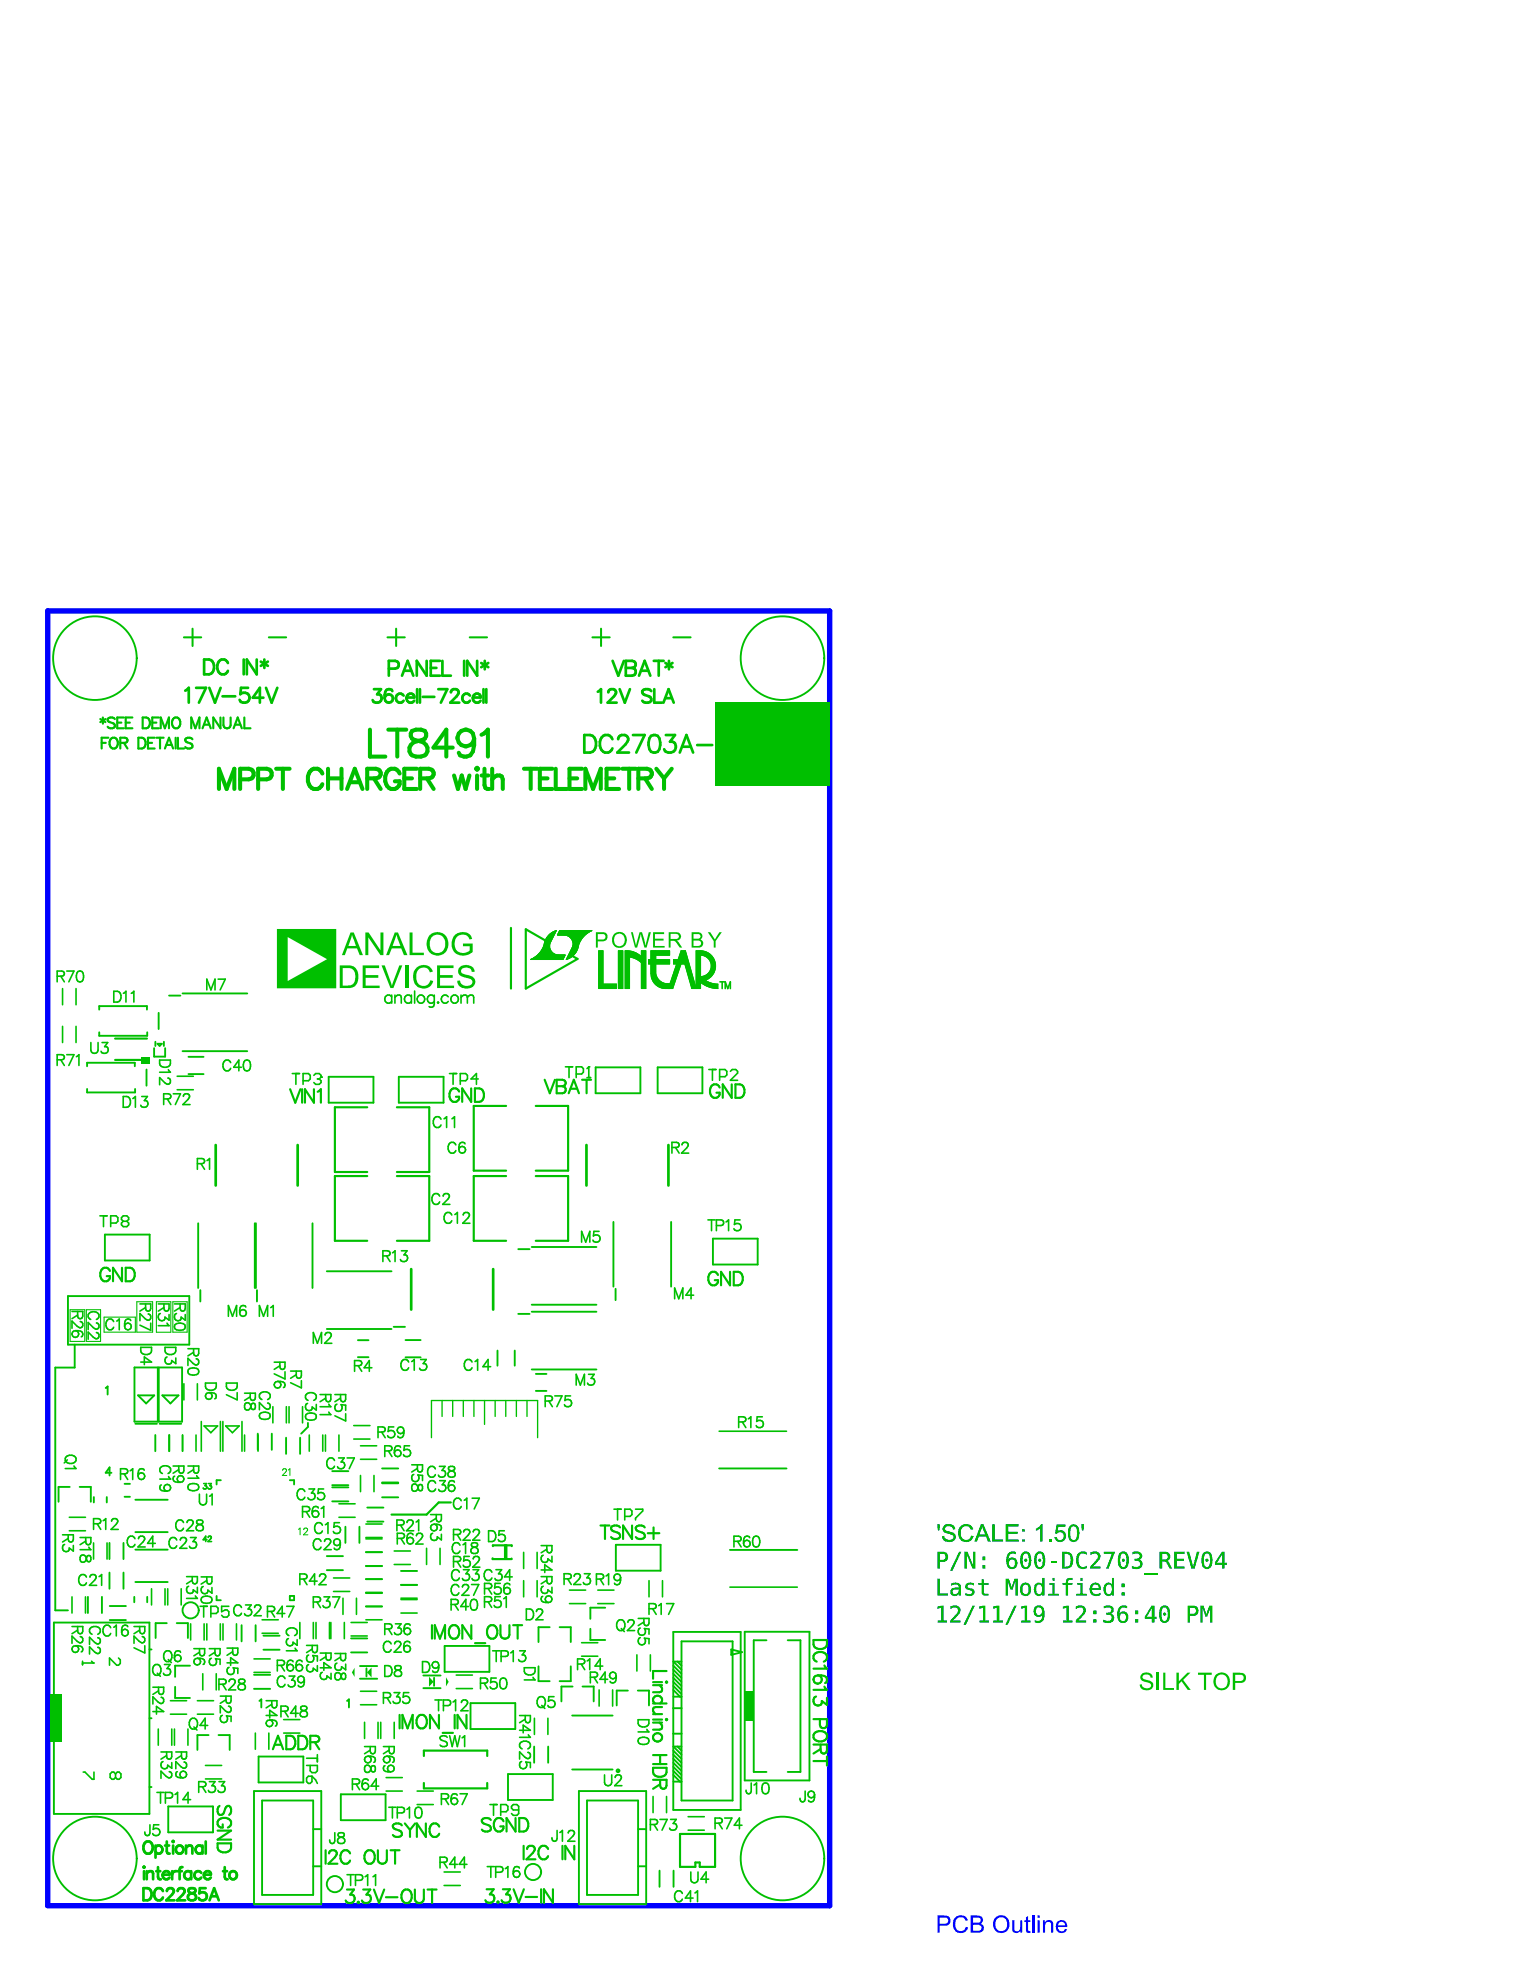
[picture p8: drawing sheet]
<svg xmlns="http://www.w3.org/2000/svg" width="216mm" height="279mm" viewBox="0 0 216 279" stroke-linecap="round" stroke-linejoin="round" font-family="sans-serif">
<path d="M6.7 86.2h110.4v182.7h-110.4z" fill="none" stroke="#00f" stroke-width=".76"/>
<g fill="#00f">
<path d="M134.7 270.7a1.09 1.09 0 0 1 1.9 .3h-.3a.75 .75 0 0 0-.9-.4 .75 .75 0 0 0-.6 .8v.1a.87 .87 0 0 0 .9 1l.4-.2 .2-.4 .3 .1-.1 .2a1.11 1.11 0 0 1-1.4 .5 1.11 1.11 0 0 1-.6-1.3z"/>
<path d="M142.8 271h.3v1a.42 .42 0 0 0 .4 .5 .42 .42 0 0 0 .4-.5l.1-1h.2v1.7h-.2v-.2a.62 .62 0 0 1-.8 .3 .62 .62 0 0 1-.4-.7z"/>
<path d="M144.8 270.6l.3-.2v.6h.3v.2h-.3v1.2l.3 .1v.3a.46 .46 0 0 1-.6-.6v-1h-.3v-.2h.3z"/>
<path d="M132.6 270.6v.9h.6a.45 .45 0 0 0 .6-.4 .45 .45 0 0 0-.5-.5zM132.3 270.3h1.1a.72 .72 0 0 1 .7 .9 .72 .72 0 0 1-.9 .5h-.6v1h-.3z"/>
<path d="M137.3 270.6v.7h.6a.38 .38 0 0 0 .5-.4 .38 .38 0 0 0-.5-.3zM137.3 271.6v.9h.7a.43 .43 0 0 0 .5-.5 .43 .43 0 0 0-.5-.4zM137 270.3h1a.62 .62 0 0 1 .7 .4 .62 .62 0 0 1-.3 .8 .67 .67 0 0 1 .4 .8 .67 .67 0 0 1-.9 .4h-.9z"/>
<path d="M140.7 270.8l-.1 .2a.96 .96 0 0 0-.1 1 .96 .96 0 0 0 .9 .5h.1a1.05 1.05 0 0 0 .6-1 1.05 1.05 0 0 0-.6-.9h-.4zM140.5 270.6l.1-.1a1.23 1.23 0 0 1 1.9 .8 1.23 1.23 0 0 1-1.5 1.4 1.33 1.33 0 0 1-.5-2.1z"/>
</g>
<path d="M145.8 270.3v2.4" fill="none" stroke="#00f" stroke-width=".3"/>
<g fill="#00f">
<path d="M147.2 271h.2v.2a.64 .64 0 0 1 .8-.2 .64 .64 0 0 1 .4 .7v1h-.3v-1.1a.43 .43 0 0 0-.5-.4 .43 .43 0 0 0-.3 .6v.9h-.3z"/>
<path d="M132.3 222.8h.3v2.1h1.1v.2h-1.4z"/>
<path d="M136.4 223.4h.8h.2v.3a.5 .5 0 0 0-.5-.1 .5 .5 0 0 0-.4 .3l.3 .2a.72 .72 0 0 1 .7 .6 .83 .83 0 0 1-1.2 .4l-.1-.3 .4 .1a.36 .36 0 0 0 .4 0 .36 .36 0 0 0 .1-.4l-.2-.1a.66 .66 0 0 1-.7-.6z"/>
<path d="M138.5 222.9h.3v.5h.7v.2h-.7v1.2l.2 .1h.5v.2h-.4a.45 .45 0 0 1-.6-.5v-1h-.5v-.2h.5z"/>
<path d="M141.9 222.8h.4l.5 1.2 .4-1.2h.4v2.3h-.3v-2l-.4 1.2h-.3l-.4-1.2v2h-.3z"/>
<path d="M149.9 223.4h.5a.56 .56 0 0 1 .6-.7h.3v.2h-.5l-.1 .5h.6v.2h-.6v1.5h-.3v-1.5h-.5z"/>
<path d="M135.3 219h.3l-1.2 2.6h-.3z"/>
<path d="M136.1 219h.4l.8 1.9v-1.9h.3v2.3h-.4l-.8-1.9v1.9h-.3z"/>
<path d="M148.3 220.3h.8v.3h-.8z"/>
<path d="M152.3 219.1l.4-.2 .5 .1 .1 .1v.3l-.2-.1a.7 .7 0 0 0-.7 .1 .7 .7 0 0 0-.2 .8 .73 .73 0 0 0 .8 .9l.3-.1v.3l-.4 .1a1.11 1.11 0 0 1-1-1.5l.1-.5z"/>
<path d="M153.9 219.1l.3-.1a.74 .74 0 0 1 1 .3 .74 .74 0 0 1-.3 1l-.7 .8h1.1v.2h-1.5v-.2l.9-1a.51 .51 0 0 0 .2-.7 .51 .51 0 0 0-.8-.1l-.2 .1z"/>
<path d="M155.8 219h1.5l-.9 2.3h-.3l.8-2.1h-1.1z"/>
<path d="M159.8 219l.7-.1a.58 .58 0 0 1 .6 .5 .58 .58 0 0 1-.4 .7 .69 .69 0 0 1 .5 .8 .69 .69 0 0 1-.9 .5l-.6-.1v-.3l.6 .1a.57 .57 0 0 0 .6-.5l-.3-.3-.5-.1v-.2h.3a.41 .41 0 0 0 .4-.6 .41 .41 0 0 0-.7-.2l-.3 .1z"/>
<path d="M161.5 222h1.9v.1h-1.9z"/>
<path d="M165.7 219h1.4v.2h-1.1v.8h1.1v.2h-1.1v.9h1.1v.2h-1.4z"/>
<path d="M167.5 219h.3l.6 2.1 .5-2.1h.3l-.6 2.3h-.5z"/>
<path d="M132.3 226.7l.8-.1v2.1h.5v.3h-1.3v-.3h.5v-1.8l-.5 .1z"/>
<path d="M134.2 226.7l.3-.1a.75 .75 0 0 1 .9 .3 .75 .75 0 0 1-.2 1l-.7 .8h1v.3h-1.4v-.3l.9-1a.52 .52 0 0 0 .1-.7 .52 .52 0 0 0-.7-.1l-.3 .1z"/>
<path d="M137.2 226.6h.3l-1.2 2.7h-.3z"/>
<path d="M138.2 226.7l.8-.1v2.1h.5v.3h-1.3v-.3h.5v-1.8l-.5 .1z"/>
<path d="M140.1 226.7l.9-.1v2.1h.5v.3h-1.3v-.3h.5v-1.8l-.6 .1z"/>
<path d="M143.1 226.6h.3l-1.2 2.7h-.3z"/>
<path d="M144.1 226.7l.8-.1v2.1h.5v.3h-1.3v-.3h.5v-1.8l-.5 .1z"/>
<path d="M150 226.7l.8-.1v2.1h.5v.3h-1.3v-.3h.5v-1.8l-.5 .1z"/>
<path d="M151.8 226.7l.4-.1a.75 .75 0 0 1 .9 .3 .75 .75 0 0 1-.3 1l-.6 .8h1.1v.3h-1.5l.1-.4 .8-.8a.51 .51 0 0 0 .2-.6 .51 .51 0 0 0-.6-.4l-.5 .2z"/>
<path d="M155.8 226.6h.6a.59 .59 0 0 1 .7 .4 .59 .59 0 0 1-.4 .7 .71 .71 0 0 1 .4 .9 .71 .71 0 0 1-.9 .4l-.5-.1v-.3h.2a.55 .55 0 0 0 .7 .1 .55 .55 0 0 0 .2-.7l-.3-.2h-.4v-.2h.3a.4 .4 0 0 0 .4-.5 .4 .4 0 0 0-.5-.3l-.5 .1z"/>
<path d="M169.4 226.6h.4l.4 1.2 .4-1.2h.5v2.4h-.3v-2.1l-.5 1.2h-.2l-.4-1.2v2.1h-.3z"/>
<path d="M132.3 215.1h.3l-.1 .9h-.1z"/>
<path d="M133.3 215.2a.99 .99 0 0 1 1.5 .6h-.3a.63 .63 0 0 0-.6-.4 .63 .63 0 0 0-.6 .3 1.01 1.01 0 0 0 1 .5 .68 .68 0 0 1 .5 .8 .68 .68 0 0 1-.8 .6 1.01 1.01 0 0 1-.9-.4l-.2-.4 .3-.1a.7 .7 0 0 0 .6 .6 .7 .7 0 0 0 .7-.3 .59 .59 0 0 0-.6-.6h-.2a.65 .65 0 0 1-.6-.4 .65 .65 0 0 1 .2-.8z"/>
<path d="M135.5 215.5a1.09 1.09 0 0 1 1.8 .3l-.3 .1a.75 .75 0 0 0-.9-.5 .75 .75 0 0 0-.5 .8l-.1 .1a.87 .87 0 0 0 1 1l.3-.1 .3-.5 .3 .1-.1 .1a1.1 1.1 0 0 1-1.3 .6 1.1 1.1 0 0 1-.8-1.2l.1-.4z"/>
<path d="M140 215.1h.4v2.2h1.1v.2h-1.5z"/>
<path d="M141.9 215.1h1.8v.3h-1.4v.8h1.3v.2h-1.3v.9h1.4v.2h-1.8z"/>
<path d="M146.2 215.7l.4-.2 .3-.4h.2v2.4h-.3v-1.8l-.6 .3z"/>
<path d="M148 217.2h.4v.3h-.4z"/>
<path d="M149.1 215.1h1.2v.3h-1l-.1 .7a.8 .8 0 0 1 1.1 .2 .8 .8 0 0 1-.2 1.1 .81 .81 0 0 1-1.3-.5h.3a.52 .52 0 0 0 .7 .4 .52 .52 0 0 0 .3-.8 .51 .51 0 0 0-.5-.3 .51 .51 0 0 0-.4 .2h-.3z"/>
<path d="M152.6 215.1h.4l-.1 .9h-.2z"/>
<path d="M146.4 270.3h.3v.3h-.3zM146.4 271h.3v1.7h-.3z"/>
<path d="M149.5 271.3l-.2 .4h1a.51 .51 0 0 0-.8-.4zM149.2 271.2l.1-.1a.82 .82 0 0 1 .9-.1 .82 .82 0 0 1 .4 .9h-1.3a.51 .51 0 0 0 .4 .6 .51 .51 0 0 0 .6-.3h.3a.86 .86 0 0 1-1.2 .5 .86 .86 0 0 1-.4-1.2z"/>
<path d="M134.5 224.3a.38 .38 0 0 0 .1 .6 .38 .38 0 0 0 .5-.1l.2-.5zM134.3 223.4h.4a.72 .72 0 0 1 .9 .8v.9h-.3v-.2a.61 .61 0 0 1-.8 .3 .61 .61 0 0 1-.4-.7 .61 .61 0 0 1 .7-.5h.5a.51 .51 0 0 0-.3-.4 .51 .51 0 0 0-.5 .1h-.3z"/>
<path d="M144.5 223.7l-.2 .4a.57 .57 0 0 0 .6 .9 .95 .95 0 0 0 0-1.4zM144.2 223.5h.1a.82 .82 0 0 1 .9 .1 .82 .82 0 0 1 .3 .9 .77 .77 0 0 1-1 .7 .77 .77 0 0 1-.5-1.1l.1-.4z"/>
<path d="M146.2 223.5a.6 .6 0 0 1 .9 .1v-.9h.3v2.4h-.3v-.1a.66 .66 0 0 1-.9 .1 .66 .66 0 0 1-.3-.8l.1-.6zM146.4 223.6l-.1 .2-.1 .3a.66 .66 0 0 0 .4 .9 .74 .74 0 0 0 .5-.7 .74 .74 0 0 0-.3-.7z"/>
<path d="M148.5 222.7h.3v.4h-.3zM148.1 223.4h.7v1.5h.6v.2h-1.5v-.2h.6v-1.3h-.4z"/>
<path d="M152.5 222.7h.3v.4h-.3zM152 223.4h.8v1.5h.5v.2h-1.4v-.2h.6v-1.3h-.5z"/>
<path d="M154.3 223.7l-.2 .4h.9a.47 .47 0 0 0-.2-.5 .47 .47 0 0 0-.5 .1zM154 223.5h.2a.76 .76 0 0 1 .8-.1 .76 .76 0 0 1 .4 .8v.1h-1.3a.71 .71 0 0 0 .4 .6 .71 .71 0 0 0 .8-.1v.3h-.1a.96 .96 0 0 1-1.2-.2 .96 .96 0 0 1-.1-1.2z"/>
<path d="M155.9 223.5h.1a.56 .56 0 0 1 .9 .1v-.9h.3v2.4h-.3v-.1a.64 .64 0 0 1-.8 .2 .64 .64 0 0 1-.4-.7v-.5zM156.2 223.7l-.2 .3a.63 .63 0 0 0 .6 1 .83 .83 0 0 0-.1-1.4z"/>
<path d="M158.3 223.5h.4v.5h-.4zM158.3 224.7h.4v.4h-.4z"/>
<path d="M132.6 219.2v.9h.4a.44 .44 0 0 0 .4-.4 .44 .44 0 0 0-.4-.5zM132.3 219h.7a.71 .71 0 0 1 .8 .7 .71 .71 0 0 1-.8 .7h-.4v.9h-.3z"/>
<path d="M138.6 219.7h.4v.5h-.4zM138.6 220.9h.4v.4h-.4z"/>
<path d="M142.3 219.2a1 1 0 0 1 1.1-.2v.3a.71 .71 0 0 0-.8 0 .71 .71 0 0 0-.3 .8 .7 .7 0 0 1 .9-.2 .7 .7 0 0 1 .3 .9 .76 .76 0 0 1-.9 .6 .76 .76 0 0 1-.6-.9v-.8zM142.6 220.1a.56 .56 0 0 0-.2 .7 .56 .56 0 0 0 .7 .3 .73 .73 0 0 0-.2-1.1z"/>
<path d="M144.5 220.2a.2 .2 0 0 1 .4 0 .2 .2 0 0 1-.4 0zM144.5 219.2l-.2 .5v.5a.81 .81 0 0 0 .4 .9 .79 .79 0 0 0 .5-1 .86 .86 0 0 0-.4-.9zM144.2 219.1a.77 .77 0 0 1 .9 0 .77 .77 0 0 1 .4 .8v.4a.91 .91 0 0 1-.8 1.1 .92 .92 0 0 1-.7-1.1v-.6z"/>
<path d="M146.5 220.2a.21 .21 0 0 1 .4 0 .21 .21 0 0 1-.4 0zM146.5 219.2l-.2 .3v.7a.81 .81 0 0 0 .5 .9 .94 .94 0 0 0 .4-1 .73 .73 0 0 0-.5-.9zM146.2 219.2v-.1a.73 .73 0 0 1 .9-.1 .73 .73 0 0 1 .3 .8l.1 .4a1.32 1.32 0 0 1-.5 1.1 .8 .8 0 0 1-1-.9v-.6z"/>
<path d="M150.2 219.2v1.9h.2a.67 .67 0 0 0 .7-.8l-.1-.7a.58 .58 0 0 0-.6-.4zM149.9 219h.5a1.13 1.13 0 0 1 1 1.6 .93 .93 0 0 1-1 .7h-.5z"/>
<path d="M158.3 220.2a.2 .2 0 0 1 .4 0 .2 .2 0 0 1-.4 0zM158.3 219.2l-.2 .5v.5a.81 .81 0 0 0 .4 .9h.2l.2-.3 .1-.7a.73 .73 0 0 0-.5-.9zM158 219.2v-.1a.77 .77 0 0 1 .9 0 .77 .77 0 0 1 .4 .8v.3a1.09 1.09 0 0 1-.5 1.1 .8 .8 0 0 1-1.1-.9l.1-.7z"/>
<path d="M164 219.2v.9h.4a.42 .42 0 0 0 .4-.5 .42 .42 0 0 0-.5-.4zM163.6 219h.8a.64 .64 0 0 1 .7 .5 .64 .64 0 0 1-.5 .7l.3 .2 .5 .9h-.3l-.5-.8-.2-.2h-.4v1h-.4z"/>
<path d="M170.1 220.2a.2 .2 0 0 1 .4 0 .2 .2 0 0 1-.4 0zM170.1 219.2l-.2 .5v.5a.81 .81 0 0 0 .4 .9 .79 .79 0 0 0 .5-1 .86 .86 0 0 0-.4-.9zM169.8 219.1a.77 .77 0 0 1 .9 0 .77 .77 0 0 1 .4 .8v.4a.91 .91 0 0 1-.8 1.1h-.1a.92 .92 0 0 1-.7-1.1l.1-.6z"/>
<path d="M172.5 219.3l-.8 1.2h.8zM172.4 219h.4v1.5h.3v.3h-.3v.5h-.3v-.5h-1.1v-.3z"/>
<path d="M146.3 226.9v.1a.55 .55 0 0 0-.1 .6 .55 .55 0 0 0 .6 .3 .59 .59 0 0 0 .3-.6 .59 .59 0 0 0-.5-.5zM146 226.7l.3-.1a.77 .77 0 0 1 .8 .1 .77 .77 0 0 1 .3 .8v.4a.94 .94 0 0 1-.4 .9 .94 .94 0 0 1-1 .1v-.3h.1a.69 .69 0 0 0 .8 0 .69 .69 0 0 0 .2-.8 .69 .69 0 0 1-.9 .3 .69 .69 0 0 1-.3-.9z"/>
<path d="M154.3 227.3h.4v.5h-.4zM154.3 228.5h.4v.5h-.4z"/>
<path d="M158 226.7a1.1 1.1 0 0 1 1-.1v.3a.69 .69 0 0 0-.8 .1 .69 .69 0 0 0-.2 .7 .69 .69 0 0 1 .9-.2 .69 .69 0 0 1 .3 .9 .77 .77 0 0 1-.9 .6 .77 .77 0 0 1-.6-.9v-.4a1.23 1.23 0 0 1 .3-.9zM158.2 227.7a.6 .6 0 0 0-.2 .7 .6 .6 0 0 0 .6 .4 .6 .6 0 0 0 .3-.6 .6 .6 0 0 0-.4-.5z"/>
<path d="M160.2 227.3h.4v.5h-.4zM160.2 228.5h.4v.5h-.4z"/>
<path d="M162.5 226.9l-.7 1.3h.7zM162.5 226.6h.4v1.6h.3v.2h-.3v.6h-.4v-.6h-.9v-.3z"/>
<path d="M164.1 227.8a.2 .2 0 0 1 .4 0 .2 .2 0 0 1-.4 0zM164.1 226.9l-.2 .4v.5a.81 .81 0 0 0 .4 1 .79 .79 0 0 0 .5-1.1 .76 .76 0 0 0-.5-.9zM163.8 226.7a.77 .77 0 0 1 .9 0 .77 .77 0 0 1 .4 .8v.3a1.3 1.3 0 0 1-.4 1.1 .73 .73 0 0 1-1.1-.7v-.7z"/>
<path d="M167.9 226.9v.8h.4a.44 .44 0 0 0 .5-.4 .44 .44 0 0 0-.5-.4zM167.6 226.6h.7a.71 .71 0 0 1 .8 .7 .71 .71 0 0 1-.8 .7h-.4v1h-.3z"/>
<path d="M138.6 215.4l-.4 1.1h.8zM138.4 215.1h.4l1 2.4h-.4l-.3-.7h-1l-.2 .7h-.4z"/>
<path d="M144.2 215.8h.4v.3h-.4zM144.2 217.2h.4v.3h-.4z"/>
<path d="M151.2 215.5l-.1 .3-.1 .6a.71 .71 0 0 0 .4 .9 .59 .59 0 0 0 .6-.8v-.3a.72 .72 0 0 0-.4-.8zM151.1 215.2a.87 .87 0 0 1 1.2 1v.3a.86 .86 0 0 1-.3 .9 .86 .86 0 0 1-.9 .1 1.94 1.94 0 0 1 0-2.3z"/>
</g>
<g fill="#00bf00">
<path d="M50 235.3v1.3l-.3-.6z"/>
<path d="M52.4 235.3v1.4l-.6-.7z"/>
<path d="M62.9 236.7l.4 .6-.4 .7z"/>
<path d="M60.5 236.6l.7 .7-.7 .7z"/>
<path d="M100.9 99.2h16.2v11.8h-16.2z"/>
<path d="M39.1 131.1h8.3v8.4h-8.3zM40.6 132.2v6.2l5.6-3z"/>
</g>
<g fill="none" stroke="#00bf00" stroke-width=".15">
<path d="M74.9 135.4h.1M74.9 135.4h4.5M75 135.4h.1M75 135.3v.1M75.1 135.3v.1M75.2 135.3v.1M75.2 135.2v.2M75.3 135.2v.2M75.4 135.1v.3M75.5 135.1v.3M75.5 135v.4M75.6 135v.4"/>
<path d="M75.7 134.9v.5M75.8 134.8v.6M75.9 134.8v.6M75.9 134.7v.7M76 134.7v.7M76 134.6v.8M76.1 134.6v.8M76.1 134.5v.9M76.2 134.5v.9M76.2 134.4v1M76.2 134.3v1.1M76.3 134.3v1.1"/>
<path d="M76.3 134.2v1.2M76.4 134.2v1.2M76.4 134.1v1.3M76.5 134v1.4M76.5 133.9v1.5M76.6 133.9v1.5M76.6 133.8v1.6M76.6 133.7v1.7M76.7 133.7v1.7M76.7 133.6v1.8M76.7 133.5v1.9M76.8 133.3v2.1"/>
<path d="M76.8 133.1v2.3M76.8 133v2.4M76.9 132.9v2.5M76.9 132.8v2.6M76.9 132.7v2.7M77 132.7v2.7M77 132.6v2.8M77.1 132.5v2.9M77.1 132.4v3M77.2 132.3v3.1M77.2 132.2v3.2M77.3 132.1v3.3"/>
<path d="M77.4 132v3.4M77.5 131.9v3.5M77.6 131.8v3.6M77.6 133.8v1.6M77.6 131.8v1.4M77.7 131.8v1.2M77.7 134v1.4M77.7 134.1v1.3M77.7 131.7v1.2M77.8 131.7v1.1M77.8 134.2v1.2M77.8 131.6v1.1"/>
<path d="M77.8 134.3v1.1M77.8 131.6v1M77.9 134.4v1M77.9 131.6v1M77.9 131.6v.8M78 131.6v.8M78 134.4v1M78 131.5v.8M78 134.5v.9M78.1 131.5v.7M78.1 134.5v.9M78.1 131.5v.6"/>
<path d="M78.1 134.6v.8M78.2 134.6v.8M78.2 131.4v.6M78.2 131.4v.5M78.3 131.4v.4M78.3 134.6v.8M78.3 134.7v.7M78.3 131.4v.3M78.3 131.4v.2M78.4 131.4v.2M78.4 134.7v.7M78.4 131.3v.2"/>
<path d="M78.5 131.3v.1M78.5 134.7v.7M78.5 131.3l-.8 1.7v-1.3M78.6 134.7v.7M78.6 134.8v.6M78.7 134.8v.6M78.7 131.9h.1M78.8 131.8v.1M78.8 131.7v.2M78.8 134.8v.6M78.8 131.6v.3M78.8 135.4v-.6h1l-.4 .6"/>
<path d="M78.9 131.5v.4M78.9 134.8v.6M78.9 131.4v.5M79 131.3l-.3 .6h.9v-.6M79 131.3h4.5M79 131.3v.6M79 134.8v.6M79.1 131.3v.6M79.1 134.8v.6M79.2 131.3v.6M79.2 134.8v.6M79.3 131.3v.6"/>
<path d="M79.3 134.8v.6M79.4 131.3v.6M79.4 134.8v.6M79.5 131.3v.6M79.5 134.8v.5M79.6 134.8l-.1 .4M79.6 131.3v.6M79.6 134.8v.3M79.6 134.8v.2M79.7 131.3v.6M79.7 134.8v.2M79.7 134.8v.1"/>
<path d="M79.7 134.8h.1M79.8 131.3v.7M79.8 131.3l.1 .7M79.9 131.3v.7M79.9 135.4h.1M79.9 135.3v.1M80 131.3v.7M80 135.3v.1M80 135.2v.2M80 135.1v.2M80.1 131.3v.7M80.1 135.1v.2"/>
<path d="M80.1 131.3v.8M80.1 135v.3M80.2 131.3v.8M80.2 134.9v.4M80.2 134.8v.5M80.3 131.3v.8M80.3 134.7v.6M80.3 134.6v.6M80.3 131.3v.9M80.4 131.3v.9M80.4 134.5v.7M80.4 134.4v.8"/>
<path d="M80.4 131.3v1M80.4 134.3v.9M80.5 131.3v1M80.5 134.3v.8M80.5 134.2v.9M80.5 131.3v1.1M80.5 134.1v1M80.6 131.3v1.1M80.6 134.1v1M80.6 134v1.1M80.6 131.3v1.2M80.6 134v1"/>
<path d="M80.7 131.3v1.3M80.7 133.8v1.2M80.7 135v-1.2l-.8 1.6M80.8 131.3v1.4M80.8 133.7v1.2M80.8 131.3v1.5M80.8 133.6v1.3M80.8 131.3v1.6M80.8 133.5v1.4M80.9 131.3v1.8M80.9 133.3v1.6M80.9 131.3v3.5"/>
<path d="M81 131.3l-.1 3.5M81 131.3v3.4M81.1 131.3v3.3M81.2 131.3v3.2M81.3 131.3l-.1 3.1M81.3 131.3v3M81.4 131.3v2.9M81.4 131.3v2.8M81.5 131.3v2.7M81.5 131.3v2.6M81.6 131.3v2.4M81.6 131.3v2.3"/>
<path d="M81.6 131.3v2.1M81.7 131.3v2M81.7 131.3v1.9M81.7 131.3v1.8M81.8 131.3v1.7M81.9 131.3v1.6M81.9 131.3v1.5M81.9 131.3v1.4M82 131.3v1.4M82 131.3v1.3M82 131.3v1.2M82.1 131.3v1.2"/>
<path d="M82.1 131.3v1.1M82.2 131.3v1.1M82.2 131.3v1M82.3 131.3v.9M82.4 131.3v.8M82.5 131.3v.7M82.6 131.3v.6M82.7 131.3l-.1 .6M82.7 131.3v.5M82.8 131.3v.5M82.8 131.3v.4M82.9 131.3v.4"/>
<path d="M83 131.3l-.1 .3M83 131.3v.3M83.1 131.3v.2M83.2 131.3v.2M83.3 131.3v.1M83.4 131.3v.1M83.5 131.3v.1M84.5 134.2v5.3M84.6 134.2v5.3M84.7 134.2v5.3M84.8 134.2v5.3M84.9 134.2v5.3"/>
<path d="M85 134.2v5.3M85.1 138.9h1.9v.6h-2.5v-5.3h.6v5.3M85.1 138.9v.6M85.2 138.9v.6M85.3 138.9v.6M85.4 138.9v.6M85.5 138.9v.6M85.6 138.9v.6M85.7 138.9v.6M85.8 138.9v.6M85.9 138.9v.6M86 138.9v.6"/>
<path d="M86.1 138.9v.6M86.2 138.9v.6M86.3 138.9v.6M86.4 138.9v.6M86.5 138.9v.6M86.6 138.9v.6M86.7 138.9v.6M86.8 138.9v.6M86.9 138.9v.6M87.3 134.2h.6v5.3h-.6zM87.3 134.2v5.3M87.4 134.2v5.3"/>
<path d="M87.5 134.2v5.3M87.6 134.2v5.3M87.7 134.2v5.3M87.8 134.2v5.3M88.2 134.2v5.3h.6v-5.3M88.3 134.2v5.3M88.4 134.2v5.3M88.5 134.2v5.3M88.6 134.2v5.3M88.7 134.2v5.3M88.8 134.2v5.3M88.9 134.2v.8"/>
<path d="M88.9 134.2v.9M89 134.2v.9M89.1 134.2v.9M89.2 134.3v.8M89.3 134.3v.8M89.3 134.3v.9M89.4 134.3v.9M89.5 134.4v.8M89.6 134.4v.8M89.6 134.4v.9M89.7 134.4v.9M89.7 134.5v.8"/>
<path d="M89.8 134.5v.8M89.8 134.5v.9M89.9 134.5v.9M90 134.6v.8M90 134.6v.9M90.1 134.7v.8M90.2 134.7v.9M90.2 134.8v.8M90.3 134.8v.9M90.3 134.9v.8M90.4 134.9v.9M90.5 135v.8"/>
<path d="M90.5 134.2h.6v5.3h-.6zM90.6 134.2v5.3M90.7 134.2v5.3M90.8 134.2v5.3M90.9 134.2v5.3M91 134.2v5.3M91.1 134.2v5.3M91.6 135.4v.6M91.7 135.4v.6M91.8 135.4v.6M91.9 135.4h-.4v.6h.4M91.9 134.2v3.7"/>
<path d="M92 134.2v3.9M92 134.2v4M92.1 134.2v4.2M92.1 134.2v4.3M92.2 134.2v4.3M92.2 134.2v4.4M92.3 134.2v4.5M92.4 134.2v4.6M92.5 134.2v4.7M92.5 134.8h2v-.6h-2.6v3.2M92.5 135.4h2v.6h-2M92.6 134.2v.6"/>
<path d="M92.6 135.4v.6M92.6 137.6v1.4M92.6 137.7v1.3M92.7 134.2v.6M92.7 135.4v.6M92.7 137.9v1.2M92.8 134.2v.6M92.8 135.4v.6M92.8 138v1.1M92.8 138.1v1.1M92.9 134.2v.6M92.9 135.4v.6"/>
<path d="M92.9 138.1v1.1M92.9 138.2v1M93 134.2v.6M93 135.4v.6M93 138.3v1M93.1 134.2v.6M93.1 135.4v.6M93.1 138.4v.9M93.2 134.2v.6M93.2 135.4v.6M93.2 138.5v.9M93.3 134.2v.6"/>
<path d="M93.3 135.4v.6M93.3 138.5v.9M93.3 138.6v.8M93.4 134.2v.6M93.4 135.4v.6M93.4 138.6v.8M93.5 134.2v.6M93.5 135.4v.6M93.5 138.7v.7M93.5 138.7v.8M93.6 134.2v.6M93.6 135.4v.6"/>
<path d="M93.6 138.7v.8M93.7 134.2v.6M93.7 135.4v.6M93.7 138.7v.8M93.8 134.2v.6M93.8 135.4v.6M93.8 138.8v.7M93.9 134.2v.6M93.9 135.4v.6M93.9 138.8v.7M93.9 138.8v.7h1M94 134.2v.6"/>
<path d="M94 135.4v.6M94 138.8v.7M94.1 134.2v.6M94.1 135.4v.6M94.1 138.8v.7M94.2 139.5v-.7h.3v.7M94.2 134.2v.6M94.2 135.4v.6M94.3 134.2v.6M94.3 135.4v.6M94.3 138.8v.7M94.4 134.2v.6"/>
<path d="M94.4 135.4v.6M94.4 138.8v.7M94.5 138.8v.7M94.6 138.7v.8M94.7 138.5v1M94.7 138.3v1.2M94.8 138.2v1.3M94.8 138v1.5M94.9 137.8v1.7M94.9 137.7v1.8M95 137.5v1.8M95 137.3v1.9"/>
<path d="M95.1 135.4v.6M95.1 137.2v1.8M95.2 135.4v.6M95.2 137v1.8M95.2 136.8v1.9M95.3 135.4v.6M95.3 136.7v1.8M95.3 136.5v1.8M95.4 135.4v.6M95.4 136.3v1.9M95.4 135.4v2.6M95.5 135.4v2.4"/>
<path d="M95.5 135.4v2.3M95.6 135.4v2.1M95.7 135.4v1.9M95.7 135.3v1.9M95.8 135.2v1.8M95.8 135v1.8M95.9 134.8v1.9M95.9 134.7v1.8M96 134.5v1.8M96.1 134.3v1.9M96.1 136h.5M96.1 136l-1.2 3.5"/>
<path d="M96.1 134.2h.6M96.1 134.2l-.4 1.2h-.7v.6h.5l-1 3M96.1 134.2v1.8M96.2 134.2v1.8M96.3 134.2v1.8M96.3 134.2v1.1M96.3 135.4v.6M96.4 134.2v1M96.4 135.4v.6M96.4 135.2l.1 .2h-.2zM96.4 134.2v1.2M96.5 134.2v1.8"/>
<path d="M96.6 134.2v1.8M96.6 136l1 3.5M96.7 134.2v1.9M96.7 134.2l1.5 5.3v-5.3h.6v5.3h-1.2M96.7 134.2v2.1M96.8 134.4v2.1M96.8 134.6v2.1M96.9 134.8v2.1M96.9 135v2.1M97 135.2v2.1M97.1 135.4v2.1M97.1 135.6v2.1"/>
<path d="M97.2 135.7v2.2M97.2 135.9v2.2M97.3 136.1v2.2M97.3 136.3v2.2M97.4 136.5v2.2M97.5 136.7v2.2M97.5 136.9v2.2M97.6 137.1v2.2M97.6 137.3v2.2M97.7 137.5v2M97.7 137.7v1.8M97.8 137.9v1.6"/>
<path d="M97.8 138.1v1.4M97.9 138.3v1.2M98 138.5v1M98 138.7v.8M98.1 138.9v.6M98.1 139.1v.4M98.2 139.3v.2M98.3 134.2v5.3M98.4 134.2v5.3M98.5 134.2v5.3M98.6 134.2v5.3M98.7 134.2v5.3"/>
<path d="M98.8 134.2v5.3M98.9 134.2v.6M98.9 137.8v.8M99 134.2v.6M99 137.8v.9M99.1 134.2v.6M99.1 137.8v1M99.2 134.2v.6M99.2 137.8v1.1M99.3 134.2v.7M99.3 137.7v1.2M99.4 134.2v.7"/>
<path d="M99.4 137.7v1.3M99.5 134.3v.6M99.5 137.7v1.3M99.6 134.3v.7M99.6 137.6v.7M99.6 138.4v.7M99.7 134.3v.7M99.7 137.6v.7M99.7 138.4v.7M99.7 134.4v.7M99.7 137.5v.7M99.7 138.5v.7"/>
<path d="M99.8 134.4v.7M99.8 137.5v.7M99.8 138.5v.7M99.9 134.4v.8M99.9 137.4v.8M99.9 138.5v.7M99.9 134.5v.7M99.9 137.4v.7M99.9 138.6v.6M100 134.5v.8M100 137.3v.8M100 138.6v.6"/>
<path d="M100 137.2v.9M100 138.6v.7M100.1 134.6v.8M100.1 137.2v.8M100.1 138.6v.7M100.1 134.6v.9M100.1 137.1v.9M100.1 138.7v.6M100.2 134.6v1M100.2 137v.9M100.2 138.7v.6M100.2 134.7v1"/>
<path d="M100.2 136.9v1M100.3 134.7v1.2M100.3 136.7v1.2M100.3 138.7v.7M100.4 134.8v3M100.4 138.7v.7M100.4 134.9v2.8M100.5 134.9v2.8M100.5 138.8v.6M100.5 135v2.6M100.6 135.1v2.4M100.6 138.8v.6"/>
<path d="M100.6 135.2v2.2M100.7 135.2v2.2M100.7 138.8v.6M100.8 135.3v1.9M100.8 138.8v.6M100.8 135.5v1.6M100.8 138.8v.7M100.9 135.6v1.4M100.9 138.8v.7M100.9 135.8v1M100.9 138.9v.6M101 138.9v.6"/>
<path d="M101.1 138.9v.6M101.2 138.9v.6M101.3 138.9v.6M9.9 184.8h2.1v4.5h-2.1zM12.2 184.8h2v4.5h-2zM14.7 185.9h4.4v2.1h-4.4zM19.3 183.7h2.2v4.3h-2.2zM22.1 183.7h2v4.3h-2zM24.4 183.7h2v4.3h-2z"/>
</g>
<g fill="none" stroke="#00bf00" stroke-width=".27">
<path d="M12.3 150.5v-.5h6.7v.5M12.3 153.7v.5h6.8v-.5M14 142.5v-.5h6.7v.5M14 145.7v.5h6.8v-.5M20.7 150.9v2.3M21.7 147.9v1.2h1.6v-1.2M21.9 147v.6M22.2 147.3h.6l-.3 .3zM22.4 142.9v2.3M23.1 147v.6M23.9 140.5h1.6M25.8 148.3h9.1"/>
<path d="M25.8 140.2h9.1M26.6 149.1h2.1M26.6 151.6h2.1M46.4 151.9h6.3v3.7h-6.3zM56.3 151.9h6.3v3.7h-6.3zM84 150.6h6.4v3.7h-6.4zM92.8 150.6h6.3v3.7h-6.3zM14.8 174.2h6.3v3.7h-6.3zM28 172.6v9.2M36 172.6v9.2M36.1 172.6v9.2M44.1 172.6v9.2"/>
<path d="M46.1 179.4h9.1M73.1 176.3h1.6M75 176h9.2M86.6 172.4v9.2M94.7 172.4v9.2M100.6 174.8h6.3v3.6h-6.3zM9.6 182.9h17.1v6.8h-17.1zM10.5 189.7v3.3h-2.7v34.2h1.8M19 193h3.3v7.6h-3.3zM19.5 196.9h2.3l-1.2 1.1zM22.4 193h3.3v7.6h-3.3zM22.9 196.9h2.3l-1.2 1.1z"/>
<path d="M28.3 182.1v1.6M36.3 182.1v1.6M46.1 187.5h9.1M50.5 191.5h1.5M50.5 189.1h1.5M55.6 187.2h1.5M57.2 191.5h2.2M57.2 189.1h2.2M70.2 190.6v2.1M72.6 190.6v2.1M73.1 185.4h1.6M75 193.2h9.2"/>
<path d="M75 185.1h9.2M75 184.1h9.2M75.6 196.3h1.5M75.6 193.9h1.5M86.9 181.9v1.6M9.8 209.8h-1.5v2.1M11.2 209.8h1.6v2.1M13.2 211.3v.7M15.1 211.3v.7M15.4 217.7v2.3M17.4 217.7v2.3M17.6 211.2h.7"/>
<path d="M17.6 209.4h.7M19.1 200.9h3M19.1 218.7h4.6M19.1 216.2h4.6M19.1 211.6h4.6M21.9 202.5v2.3M22.5 200.9h3.1M23.9 202.5v2.3M31.2 208.9h-.6v.6M36.4 202.3v2.3M38.4 202.3v2.3M40.4 202.9v2.3"/>
<path d="M40.9 208.9h.6v.6M42.3 202.9v2.3M43.5 200.8v.6l-1 .9M46.1 219.6h2.3M46.9 211.9h2.3M46.9 209.6h2.3M46.9 209.9h2.3M46.9 207.6h2.3M48.7 215.4v2.3M50.7 215.4v2.3M51.6 219h2.3M51.8 214.7h2.3"/>
<path d="M51.8 212.7h2.3M53.9 211.3h2.3M53.9 209.3h2.3M53.9 209.2h2.3M53.9 207.2h2.3M86.9 218h6.3v3.6h-6.3zM101.5 207.2h9.5M103 218.7h9.5M7.6 229h13.5v27h-13.5zM12.4 225.3v2.3M14.4 225.3v2.3M15.4 221.9v2.3"/>
<path d="M15.5 226.6h2.3M15.5 228.6h2.3M17.4 221.9v2.3M18.9 225.3v.8M19.1 223.2h4.6M20.8 225.3v.8M21.1 232.8h.3M23.5 229h-1.5v2.1M24.7 238v1.6h2.1M24.9 229h1.6v2.1M26.8 235h-2.1v1.6M30.6 225.2v.6h.6"/>
<path d="M34.1 229.3v2.3M35.8 238.3h2.3M35.8 236.3h2.3M36.1 229.3v2.3M37.2 232.8h2.3M37.2 230.8h2.3M40.9 225.2h.6v.6h-.6zM46.1 221.6h2.3M49.5 233.2h2.3M49.5 231.2h2.3M50.8 236.9h2.4M50.8 235.1h2.4"/>
<path d="M51.6 226.7h2.3M51.6 224.8h2.3M51.6 224.7h2.3M51.6 221h2.3M51.6 222.8h2.3M51.7 235.4v1.2M56.6 223.7h2.3M56.6 221.7h2.3M59.7 236.4h2.5M59.7 238.2h2.5M61.3 236.8v1.1M62.7 232.3h6.4v3.6h-6.4z"/>
<path d="M76 235.1v2.1h1.6M77.6 229.6h-1.6v2.1M79 229.6h1.5v2.1M80.5 235.1v2.1h-1.5M80.8 238h-1.6v2.1M82.2 238h1.6v2.1M83.3 229.8v1.6h2.1M85.4 226.9h-2.1v1.5M88.6 238.6h-1.6v2.1M90 238.6h1.6v2.1M95 238.5l1 .9M95 236.8l1.1 1.1"/>
<path d="M95 236.2l1.1 1.1M95 235.6l1.1 1.2M95 230.3h9.5v25.1h-9.5zM95 237.9l1.1 1.1M95 237.3l1.1 1.2M95 235l1.1 1.2M95 239.4h1.2M95.6 234.5l.6 .5M96.2 234.5h-1.2l1.2 1.1M96.2 231.6h7.2v22.5h-7.2zM103.2 232.8l1.5 .3-1.5 .4zM105.1 230.3h9.1v20.9h-9.1z"/>
<path d="M108.2 231.5h-1.8v18.5h1.8M111.2 231.5h1.8v18.5h-1.8M21.1 252.2h.3M21.1 242.5h.3M23.7 254.9h6.4v3.7h-6.4zM29.4 244.8h-1.5v2.1M30.8 244.8h1.6v2.1M35.8 252.7h9.5v16h-9.5zM36.5 247.9h6.3v3.6h-6.3zM37 254.1h7.2v13.3h-7.2zM44.2 258.1h1.1M48.1 253.2h6.3v3.7h-6.3z"/>
<path d="M66.4 240.3h6.3v3.7h-6.3zM71.7 250.3h6.3v3.7h-6.3zM75.4 246.5v2.2M77.4 246.5v2.2M80.7 249.7h5.7M80.7 242.1h5.7M81.7 252.7h9.5v16h-9.5zM82.8 254.1h7.2v13.3h-7.2zM90 258.1h1.2M95 250.5l1 .9M95 247.6l1.1 1.1M95 248.2l1.1 1.1"/>
<path d="M95 248.7l1.1 1.2M95 244.6h1.2M95 247l1.1 1.2M95 249.3l1.1 1.2M95 249.9l1.1 1.1M95 241h1.2M95 251.4h1.2M95.6 246.5l.6 .5M96.2 246.5h-1.2l1.2 1.1M44.2 263.4h1.1M90 263.4h1.2M93.1 264v2.3"/>
<path d="M95 264v2.3"/>
</g>
<g fill="none" stroke="#00bf00" stroke-width=".23">
<path d="M8.8 139.5v2.3M10.7 139.5v2.3M8.8 144.8v2.3M10.7 144.8v2.3M25 153.8h2.3M25 151.9h2.3M25.9 195.3v2.2M27.9 195.3v2.2M38.5 198.5v2.3M40.4 198.5v2.3M40.8 198.5v2.3M42.7 198.5v2.3"/>
<path d="M9.8 214.1h2.3M9.8 216h2.3M13.2 217.7v2.3M15.1 217.7v2.3M23.9 202.5v2.3M25.8 202.5v2.3M27.7 202.5v2.3M28.4 200.6v4.2M28.8 201.2h1.9l-.9 1zM31.1 200.6v4.2M31.4 200.6v4.2M31.8 201.2h1.9l-.9 1z"/>
<path d="M34.1 200.6v4.2M34.5 202.5v2.3M36.4 202.5v2.3M43.6 202.5v2.3M45.5 202.5v2.3M45.9 202.5v2.3M47.8 202.5v2.3M47.8 214.1h2.3M47.8 212.2h2.3M49.9 203.1h2.3M49.9 201.2h2.3M50.9 208.2v2.3"/>
<path d="M50.9 205.9h2.3M50.9 204h2.3M51.6 217.2h2.3M51.6 219.1h2.3M51.6 217h2.3M51.6 215.1h2.3M52.8 208.2v2.3M55.6 218.9h2.3M60.2 218.5v2.3M62.1 218.5v2.3M73.9 219.1v2.2M75.8 219.1v2.2"/>
<path d="M101.5 202h9.5M10.2 225.3v2.3M12.1 225.3v2.3M21.4 224.2v2.3M23.3 224.2v2.3M23.7 224.2v2.3M24 240h2.3M25.6 224.2v2.3M26.9 229.1v2.3M27.9 240h2.2M28.6 236.2v2.3M28.8 229.1v2.3"/>
<path d="M29.2 229.1v2.3M30.5 236.2v2.3M31.1 229.1v2.3M31.5 229.1v2.3M33.4 229.1v2.3M35.8 236h2.3M35.8 234.1h2.3M37 230.5h2.3M37 228.6h2.3M42.3 229v2.2M44.2 229v2.2M44.6 229v2.2"/>
<path d="M46.5 229v2.2M46.7 229v2.2M47.1 224.6h2.2M47.1 222.7h2.2M48.4 225.5v2.3M48.6 229v2.2M49.5 230.9h2.3M49.5 229h2.3M50.3 225.5v2.3M50.9 238.7h2.3M51.6 228.6h2.3M51.6 226.7h2.3"/>
<path d="M51.6 221h2.3M51.6 222.9h2.3M55.6 220.8h2.3M56.6 227.6h2.3M56.6 223.6h2.3M56.6 225.5h2.3M56.6 225.7h2.3M64.4 238.3h2.3M64.4 236.4h2.3M73.9 223.1v2.2M75.8 223.1v2.2M80.4 226.3h2.2"/>
<path d="M80.4 224.4h2.2M82.1 233.7h2.3M82.1 231.8h2.3M84.4 226.3h2.2M84.4 224.4h2.2M84.5 238.5v2.3M86.4 238.5v2.3M89.9 233.5v2.3M91.6 223.1v2.2M91.8 233.5v2.3M93.5 223.1v2.2M103 224h9.5"/>
<path d="M22.3 244v2.3M24 241.9h2.3M24.2 244v2.3M24.6 244v2.3M26.5 244v2.3M27.9 241.9h2.2M29 251h2.3M29 249.1h2.3M36 244.6v2.2M37.9 244.6v2.2M40 244.6h2.3M40 242.7h2.3"/>
<path d="M50.9 240.6h2.3M51.4 243v2.3M53.3 243v2.3M53.7 243v2.3M54.5 252.7h2.3M54.5 250.8h2.3M55.6 243v2.3M58.9 252.7h2.2M58.9 254.6h2.2M75.4 242.5v2.2M77.3 242.5v2.2M92.2 253.5v2.3"/>
<path d="M94.1 253.5v2.3M97.1 258.3h2.3M97.1 256.4h2.3M62.7 266.1h2.2M62.7 264.2h2.2"/>
</g>
<g fill="none" stroke="#00bf00" stroke-width=".3">
<path d="M72.1 130.9v8.6M77 132.7l-2.8-1.6v8.4l7.3-4.2-.7-.4M16.2 149.6h4.2M16.2 146.6h4.5M51.8 156.2h-4.5v9.2h4.5M56 156.2h4.6v9.2h-4.6M71.4 156.1h-4.5v9.1h4.5M75.6 156.1h4.6v9.1h-4.6M51.8 166h-4.5v9.1h4.5M56 166h4.6v9.1h-4.6M71.4 166h-4.5v9.1h4.5M75.6 166h4.6v9.1h-4.6"/>
<path d="M63.6 212h-1.7l-1.7 1.7h-5M69.5 219.9v.1h2.7v-.1M71.3 218.1v1.9M71.5 218.1v1.9M72.2 218.1h-2.6v.1M72.2 218.1v.1M59.8 247.8v-.8h9v.8M59.8 251.6v.8h9v-.8M96 258.8h4.9v4.6h-2.2v-.6h-.6v.6h-2.1z"/>
</g>
<path d="M30.4 161.6v5.7M42 161.6v5.7M58 179.1v5.7M69.6 179.1v5.7M82.8 161.6v5.7M94.3 161.6v5.7" fill="none" stroke="#00bf00" stroke-width=".38"/>
<path d="M62.4 197.6v2.3M63.9 197.6v2.3M65.4 197.6v2.3M66.9 197.6v2.3M68.4 197.6v3.4M69.9 197.6v2.3M71.4 197.6v2.3M72.9 197.6v2.3M74.4 197.6v2.3M60.9 202.9v-5.3h15v5.3" fill="none" stroke="#00bf00" stroke-width=".19"/>
<g fill="#00bf00">
<path d="M20 149.1h1.2v1h-1.2z" fill-rule="evenodd"/>
<path d="M7.1 239.1h1.7v6.7h-1.7z" fill-rule="evenodd"/>
<path d="M105.2 238.7h1.2v4.1h-1.2z" fill-rule="evenodd"/>
</g>
<path d="M28.7 209.3h.4l-.2 .3a.25 .25 0 0 1 .2 .4 .25 .25 0 0 1-.4 0M29.4 209.3h.4l-.2 .3a.25 .25 0 0 1 .2 .4 .25 .25 0 0 1-.5 0M74 235.3h1.5v.5a.81 .81 0 0 1-.8 .6 .81 .81 0 0 1-.7-.6zM75.2 236.7l.3 .4h-1.5" fill="none" stroke="#00bf00" stroke-width=".23"/>
<g fill="#00bf00">
<path d="M92.2 131.5h1.5v.3h-1.3v.7h1.2v.2h-1.2v.8h1.4v.2h-1.6z"/>
<path d="M94.6 131.8v.7h.7a.37 .37 0 0 0 .5-.3 .37 .37 0 0 0-.4-.4zM94.4 131.5h1a.6 .6 0 0 1 .7 .6 .6 .6 0 0 1-.6 .6l.3 .3 .5 .7h-.4l-.5-.7-.3-.2h-.5v.9h-.2z"/>
<path d="M97.9 131.8v.7h.5a.34 .34 0 0 0 .5-.4 .34 .34 0 0 0-.5-.3zM97.9 132.7v.8h.6a.39 .39 0 0 0 .4-.4 .39 .39 0 0 0-.5-.4zM97.6 131.5h.8a.55 .55 0 0 1 .7 .4 .55 .55 0 0 1-.3 .7 .61 .61 0 0 1 .4 .7 .61 .61 0 0 1-.8 .4h-.8z"/>
</g>
<g fill="none" stroke="#00bf00" stroke-width=".23">
<path d="M29.2 139.7v-1.5l.6 1.5 .5-1.5v1.5M30.8 138.2h1l-.7 1.5M101.6 138.5h.6M101.9 138.5v1M102.3 139.5v-1l.4 1 .4-1v1M12.8 147.1v1.1a.51 .51 0 0 0 .5 .4 .51 .51 0 0 0 .5-.4v-1.1M14.4 147.1h.8l-.4 .6a.51 .51 0 0 1 .4 .7 .51 .51 0 0 1-.8 .2l-.1-.3M79.8 150.5h1M80.3 150.5v1.6M81.3 151.6h.8l.2-.3v-.5l-.2-.3h-.8v1.6M82.8 152.1h.5M83.1 150.5h.1"/>
<path d="M83.1 150.5l-.3 .3M83.1 150.5v1.6M14.1 171.6h1M14.6 171.6v1.5M15.6 172.6h.8l.2-.3v-.5l-.2-.2h-.8v1.5M17.4 172.3l-.3-.2v-.3l.3-.2h.5l.3 .2v.3l-.3 .2M17.4 172.3l-.3 .3v.2l.3 .3h.5l.3-.3v-.2l-.3-.3M17.4 172.3h.5M27.9 164.2l.8-.1a.35 .35 0 0 0 0-.5l-.8-.1v1.5M28.4 164.2l.5 .8M29.2 163.8l.4-.3v1.5M62 168.8a.56 .56 0 0 0-.6-.4 .56 .56 0 0 0-.4 .6 .67 .67 0 0 0 .1 .7 .67 .67 0 0 0 .7 .2l.2-.3"/>
<path d="M62.5 168.8l.1-.2 .2-.2 .5 .1a.35 .35 0 0 1 0 .5l-.8 1h1M10.2 185.1h1.5l-.1 .8a.35 .35 0 0 1-.6 0v-.8M10.7 187.8a.72 .72 0 0 1 1 .6l-.1 .2h-.1M11 185.6l-.8 .5M11.3 186.5l.2 .1 .2 .2-.1 .4a.35 .35 0 0 1-.5 .1l-.9-.9v1M12.8 186.2a.56 .56 0 0 1-.4-.7 .56 .56 0 0 1 .6-.4 .67 .67 0 0 1 .7 .1 .67 .67 0 0 1 .2 .8l-.3 .2M13.6 186.7l.2 .1 .2 .2-.1 .4a.35 .35 0 0 1-.5 .1l-1-.9v1M13.6 188l.2 .1 .2 .2-.1 .5a.35 .35 0 0 1-.5 0l-1-.8v1M22.3 184h1.6l-.1 .9a.35 .35 0 0 1-.6 0l-.1-.9M22.6 185.4a.52 .52 0 0 0-.2 .8 .52 .52 0 0 0 .9-.1v-.2l.6 .4v-.8M23.1 184.5l-.8 .5M23.6 186.7l.3 .4h-1.6"/>
<path d="M24.6 184h1.5v.9a.35 .35 0 0 1-.6 0l-.1-.9M24.7 186.9a1.18 1.18 0 0 1 1.4 0 .49 .49 0 0 1-.3 .8 1.26 1.26 0 0 1-1.1-.2l-.1-.2zM24.9 185.4a.52 .52 0 0 0-.2 .8 .52 .52 0 0 0 .9-.1v-.2l.5 .4v-.8M25.4 184.5l-.8 .5M34.5 196.6h1.5v.9a.35 .35 0 0 1-.6 0l-.1-.9M34.6 198.1a.46 .46 0 0 1 .5-.1 .46 .46 0 0 1 .3 .4l.1 .3a.31 .31 0 0 0 .5 .1 .57 .57 0 0 0-.2-.8l-.3 .1v.1a.63 .63 0 0 1-.7 .8l-.1-.1a.7 .7 0 0 1-.1-.8zM35.3 197.1l-.8 .5M36.6 185.7v-1.5l.6 1.5 .6-1.5v1.5M38.2 184.5l.4-.3v1.5M43.2 199.6a1.18 1.18 0 0 1 1.4 0 .49 .49 0 0 1-.3 .7 1.26 1.26 0 0 1-1.1-.1l-.1-.2zM43.4 198a.52 .52 0 0 0-.2 .9 .52 .52 0 0 0 .9-.1v-.3l.5 .5v-.8M43.5 197.6a.56 .56 0 0 1-.4-.6 .56 .56 0 0 1 .6-.5 .67 .67 0 0 1 .7 .2 .67 .67 0 0 1 .2 .7l-.3 .2"/>
<path d="M13.2 215l.9-.1a.35 .35 0 0 0 0-.5l-.9-.1v1.5M13.7 215l.5 .8M14.6 214.6l.3-.3v1.5M15.7 214.7l.1-.3 .2-.1 .5 .1a.35 .35 0 0 1 0 .5l-.8 .9h1M25.9 214.8a.56 .56 0 0 0-.6-.3 .56 .56 0 0 0-.5 .6 .67 .67 0 0 0 .2 .7 .67 .67 0 0 0 .7 .1l.2-.3M26.4 214.8l.1-.2 .2-.1 .4 .1a.35 .35 0 0 1 .1 .5l-.9 .9h1M27.8 214.6a.31 .31 0 0 0 .2 .5 .63 .63 0 0 1 .7 .6 .5 .5 0 0 1-.7 .3 .5 .5 0 0 1-.3-.6l.2-.2 .5-.1a.31 .31 0 0 0 .1-.5l-.2-.1zM28.1 210.8v1.1a.51 .51 0 0 0 .5 .5 .51 .51 0 0 0 .6-.5v-1.1M29.2 217.3h-.5l.3-.5v.7M29.4 217l.1-.2 .3 .1-.5 .6h.6M29.6 211.1l.3-.3v1.6M58.1 206.7h1.5l-.1 .9a.35 .35 0 0 1-.5 0l-.1-.9"/>
<path d="M58.2 209.6a.46 .46 0 0 1 .5-.2 .46 .46 0 0 1 .3 .4v.3a.31 .31 0 0 0 .5 .2 .57 .57 0 0 0-.1-.8l-.3 .1-.1 .1a.63 .63 0 0 1-.6 .7h-.2a.7 .7 0 0 1 0-.8zM58.4 208.1a.54 .54 0 0 0-.2 .7 .54 .54 0 0 0 .8 .1 .54 .54 0 0 0 0-.8l.6 .1v.7M58.9 207.2l-.8 .5M64.9 218.1a.56 .56 0 0 0-.6-.4 .56 .56 0 0 0-.5 .6 .67 .67 0 0 0 .2 .7 .67 .67 0 0 0 .7 .1l.2-.2M65.1 211.8a.56 .56 0 0 0-.7-.4 .56 .56 0 0 0-.4 .6 .67 .67 0 0 0 .1 .7 .67 .67 0 0 0 .8 .2l.2-.3M65.3 218l.4-.3v1.5M65.5 211.7l.4-.3v1.5M66.6 217.8a.31 .31 0 0 0 .1 .5 .63 .63 0 0 1 .8 .6 .5 .5 0 0 1-.7 .3 .5 .5 0 0 1-.3-.6l.2-.2 .5-.1a.31 .31 0 0 0 .1-.5l-.2-.1zM66.6 211.4h1l-.7 1.5M76.4 218.1h1.5l-.1 .9a.35 .35 0 0 1-.6 0v-.9M76.7 219.5a.52 .52 0 0 0-.2 .8 .52 .52 0 0 0 .8-.1v-.2l.6 .4v-.8M77.2 218.6l-.8 .5"/>
<path d="M10.2 229.5h1.5l-.1 .9a.35 .35 0 0 1-.6 0v-.9M10.7 232.2a.72 .72 0 0 1 1 .6l-.1 .2-.1 .1M11 230l-.8 .5M11.3 230.9l.2 .1 .2 .2-.1 .5a.35 .35 0 0 1-.5 0l-.9-.8v1M13 230.6a.56 .56 0 0 1-.4-.6 .56 .56 0 0 1 .6-.5 .67 .67 0 0 1 .7 .2 .67 .67 0 0 1 .2 .7l-.3 .2M13.8 231.1l.2 .1 .2 .2-.1 .4a.35 .35 0 0 1-.5 .1l-1-.9v1.1M13.8 232.5h.2l.2 .3-.1 .4a.35 .35 0 0 1-.5 .1l-1-.9v1M15.6 229.7a.56 .56 0 0 0-.6-.4 .56 .56 0 0 0-.5 .6 .67 .67 0 0 0 .2 .7 .67 .67 0 0 0 .7 .2l.2-.3M16 229.6l.4-.3v1.6M16.7 234l.3 .2v.5l-.3 .3h-.2l-1-1v1M18 229.5a.45 .45 0 0 0-.6-.1l-.2 .2v.7M18.9 229.5h1.5v.9a.35 .35 0 0 1-.6 0l-.1-.9"/>
<path d="M19.7 230l-.8 .5M20.1 230.9l.2 .1 .1 .2v.5a.35 .35 0 0 1-.5 0l-1-.8v1M20.4 232.2v1l-1.5-.7M21.6 238.1h1.5l-.1 .9a.35 .35 0 0 1-.6 0v-.9M22.4 238.6l-.8 .5M22.7 239.5l.3 .1 .1 .2-.1 .4a.35 .35 0 0 1-.5 .1l-.9-.9v1.1M23.4 233a.7 .7 0 0 1 .8 .3 .7 .7 0 0 1 0 .8 .56 .56 0 0 1-.7 .4 .56 .56 0 0 1-.4-.6 .92 .92 0 0 1 .3-.9zM23.7 234.2l.5 .4M25.5 233.2a.45 .45 0 0 0-.7-.2l-.1 .2-.1 .8M28.2 226.7h1M28.4 222.5h1.5l-.1 .9a.35 .35 0 0 1-.5 0l-.1-.9M28.5 225.4a1.18 1.18 0 0 1 1.3 0 .49 .49 0 0 1-.2 .8 1.26 1.26 0 0 1-1.1-.2l-.1-.2z"/>
<path d="M28.7 223.9a.52 .52 0 0 0-.2 .8 .52 .52 0 0 0 .8-.1v-.2l.6 .4v-.8M28.7 226.7v1.5M29.2 223l-.8 .5M29.8 227.7h.7l.3-.3v-.5l-.3-.2h-.7v1.5M31.1 239.3h1.5l-.1 .9a.35 .35 0 0 1-.5 0l-.1-.9M31.9 239.8l-.8 .6M32.3 226.7h-1v.7l.5-.2h.2l.3 .2v.5l-.3 .3h-.5l-.2-.3M37.6 240h1.5l-.1 .9a.35 .35 0 0 1-.6 0v-.9M37.7 227.4l.9-.1a.35 .35 0 0 0 0-.6h-.9v1.5M38.3 227.4l.5 .8M40.2 227.7h-1.1l.7-1v1.5M40.5 226.7h1l-.8 1.5"/>
<path d="M40.7 231.2a.52 .52 0 0 0-.2 .9 .52 .52 0 0 0 .8-.1v-.3l.6 .5v-.8M40.8 230.8a.56 .56 0 0 1-.4-.6 .56 .56 0 0 1 .6-.5 .67 .67 0 0 1 .7 .2 .67 .67 0 0 1 .2 .7l-.3 .2M41.6 232.6l.3 .3h-1.5M43.3 232.2h1.5l-.1 .9a.35 .35 0 0 1-.6 0v-.9M43.6 233.5a.54 .54 0 0 0-.3 .8 .54 .54 0 0 0 .8 .1 .54 .54 0 0 0 0-.8l.7 .1v.7M43.6 234.9a.52 .52 0 0 0-.2 .8 .52 .52 0 0 0 .8-.1v-.2l.6 .4v-.8M44.1 232.7l-.8 .5M54.1 239.6l.9-.1a.35 .35 0 0 0 0-.6l-.9-.1v1.6M54.6 239.6l.5 .8M55.6 238.8h.8l-.4 .6a.51 .51 0 0 1 .4 .7 .51 .51 0 0 1-.8 .2l-.1-.2M57.7 238.8h-.7l-.1 .7a.54 .54 0 0 1 .8 0 .54 .54 0 0 1-.1 .8 .54 .54 0 0 1-.8-.2M64.8 224a.56 .56 0 0 0-.7-.4 .56 .56 0 0 0-.4 .6 .67 .67 0 0 0 .1 .7 .67 .67 0 0 0 .7 .1l.3-.2"/>
<path d="M65.3 224v-.3l.2-.1 .5 .1a.35 .35 0 0 1 .1 .5l-.9 .9h1M66.5 223.6h1.1l-.8 1.5M74.3 227h.5a.81 .81 0 0 1 .5 .8 .81 .81 0 0 1-.5 .8h-.5zM75.7 227.4l.1-.2 .2-.2 .4 .1a.35 .35 0 0 1 .1 .5l-.9 1h1M76.4 222.5h1.5l-.1 .8a.35 .35 0 0 1-.6 0v-.8M76.4 221.5h1.5l-1-.7v1.1M76.6 225.3a.45 .45 0 0 0-.2 .6l.3 .2h.7M76.7 223.8a.52 .52 0 0 0-.2 .9 .52 .52 0 0 0 .8-.1v-.3l.6 .5v-.8M77.2 223l-.8 .5M91.6 227l.9-.1a.35 .35 0 0 0 0-.5l-.9-.1v1.5M92.1 227l.5 .8M92.9 226.6l.4-.3v1.5"/>
<path d="M94.1 226.3h1l-.8 1.5M16.3 250.3l.3-.2h.2l.3 .2v.5l-.3 .3h-.2l-.3-.3M16.3 250.3l-.3-.2h-.2l-.3 .2v.5l.3 .3h.2l.3-.3M16.3 250.3v.5M21.6 241.5h1.5l-1-.7v1.1M24.8 247.2h1.5v.9a.35 .35 0 0 1-.6 0l-.1-.9M25 250a.45 .45 0 0 0-.1 .7l.2 .1 .7 .1M25.6 247.7l-.8 .5M26 248.6l.2 .1 .1 .2v.5a.35 .35 0 0 1-.6 0l-.9-.8v1M28 252.1h.9a.35 .35 0 0 0 0-.6l-.9-.1v1.5M28.5 252.1l.6 .8M29.5 251.4h.8l-.4 .6a.51 .51 0 0 1 .5 .7 .51 .51 0 0 1-.9 .2l-.1-.3"/>
<path d="M30.9 251.4h.8l-.4 .6a.51 .51 0 0 1 .4 .7 .51 .51 0 0 1-.8 .2l-.1-.3M31.4 242.1a.54 .54 0 0 0-.2 .7 .54 .54 0 0 0 .8 .1 .54 .54 0 0 0 0-.8l.6 .1v.7M32.2 240.8h.3l.1 .3-.1 .4a.35 .35 0 0 1-.5 .1l-.9-.9v1M37.6 242.1h1.5l-1-.8v1.1M38.1 242.7a.72 .72 0 0 1 1 .6l-.1 .2-.1 .1M38.4 240.5l-.8 .5M43.3 249.1h1.5v.8l-.3 .2h-.5l-.2-.2v-.8M43.3 248.1h1.5M43.5 250.6h.5v.8l-.2 .3h-.3l-.2-.3v-.5zM44 250.6l.5 .6 .3 .5M44.8 247.6v1M49.7 251.8l.9-.1a.35 .35 0 0 0 0-.6l-.9-.1v1.5"/>
<path d="M50.2 251.8l.5 .7M52 251.2a.45 .45 0 0 0-.7-.1l-.1 .2-.1 .7M53.4 252h-1l.7-1v1.5M63.1 245.2a.57 .57 0 0 0-.5-.3 .57 .57 0 0 0-.5 .4l.1 .2 .6 .2a.37 .37 0 0 1 .3 .3 .37 .37 0 0 1-.1 .4 .7 .7 0 0 1-.9-.2M63.5 244.9l.3 1.6 .4-1.6 .3 1.6 .4-1.6M65.2 245.2l.4-.3v1.6M73.3 242.1h1.5v.9a.35 .35 0 0 1-.6 0l-.1-.9M73.3 244.2h1.5l-1-.8v1.1M73.6 248.6a.54 .54 0 0 0-.2 .8 .54 .54 0 0 0 .8 .1 .54 .54 0 0 0 0-.9l.6 .1v.7M73.7 246.8a.56 .56 0 0 1-.4-.7 .56 .56 0 0 1 .6-.4 .67 .67 0 0 1 .7 .1 .67 .67 0 0 1 .2 .8l-.3 .2M74.1 242.6l-.8 .5M74.5 247.3l.2 .1 .1 .2v.4a.35 .35 0 0 1-.5 .1l-1-.9v1"/>
<path d="M74.6 244.8l.2 .4h-1.5M91.8 257.5l.8-.1a.35 .35 0 0 0 0-.6l-.8-.1v1.6M92.3 257.5l.5 .8M93.1 256.7h1l-.7 1.6M94.6 256.7h.8l-.4 .6a.51 .51 0 0 1 .5 .7 .51 .51 0 0 1-.9 .2l-.1-.2M113.6 252.7l-.1 1.4a.35 .35 0 0 1-.5 0l-.1-.3M114.9 253.2a.72 .72 0 0 1-.5 1.1l-.2-.1-.1-.2"/>
<circle cx="10.6" cy="188.2" r=".47"/>
<circle cx="10.6" cy="232.7" r=".47"/>
<circle cx="17.6" cy="230.4" r=".47"/>
<circle cx="25.1" cy="234" r=".47"/>
<circle cx="77.4" cy="225.7" r=".47"/>
<circle cx="25.9" cy="250.4" r=".47"/>
<circle cx="38" cy="243.2" r=".47"/>
<circle cx="51.6" cy="252.1" r=".47"/>
<circle cx="114.5" cy="253.2" r=".47"/>
</g>
<g fill="none" stroke="#00bf00" stroke-width=".3">
<path d="M64.8 154a.7 .7 0 0 0-.8-.4 .7 .7 0 0 0-.6 .7 .83 .83 0 0 0 .2 .9 .83 .83 0 0 0 .9 .2l.3-.4v-.2h-.5M66.5 153.6v1.9l-1.3-1.9v1.9M67 153.6h.6a1.02 1.02 0 0 1 .7 .9 1.02 1.02 0 0 1-.7 1h-.6zM30.7 258.3h1.9l-1.9 1.3h1.9M31 254.8a.84 .84 0 0 0 0 1.3 .52 .52 0 0 0 .6-.4l.2-.5a.41 .41 0 0 1 .3-.3 .41 .41 0 0 1 .4 .1 .87 .87 0 0 1-.2 1.1M31.4 257.4v.5a.68 .68 0 0 1-.7-.7 .68 .68 0 0 1 .7-.7 .83 .83 0 0 1 .9 .2 .83 .83 0 0 1 .2 .9l-.3 .3M38.5 246.8l.7-1.9 .8 1.9M38.8 246.2h.9M40.4 244.9h.6a1.02 1.02 0 0 1 .7 1 1.02 1.02 0 0 1-.7 .9h-.6zM42.1 244.9h.6a1.02 1.02 0 0 1 .7 1 1.02 1.02 0 0 1-.7 .9h-.6zM43.8 245.8h1.1a.44 .44 0 0 0 0-.8l-1.1-.1v1.9M44.4 245.8l.7 1"/>
<path d="M30.7 260.1h1.9v.7a1.02 1.02 0 0 1-.9 .6 1.02 1.02 0 0 1-1-.6z"/>
</g>
<path d="M39.9 207.5l.2-.2h.2l.1 .1-.1 .4-.5 .4h.7M40.7 207.4l.2-.1v.9M42.1 215.8l.2-.2v1M42.9 215.9l.1-.3h.2l.2 .2-.1 .3-.5 .5h.7" fill="none" stroke="#00bf00" stroke-width=".14"/>
<path d="M49 240l.2-.2v1.1" fill="none" stroke="#00bf00" stroke-width=".27"/>
<path d="M37.9 89.9h2.5M66.3 89.9h2.4" fill="none" stroke="#00bf00" stroke-width=".29"/>
<g fill="#00bf00">
<path d="M89 131.5h.3l.5 1.9 .5-1.9h.3l.5 1.9 .4-1.9h.3l-.6 2.2h-.3l-.5-1.9-.5 1.9h-.3z"/>
<path d="M84.4 131.8v.8h.6a.39 .39 0 0 0 .4-.4 .39 .39 0 0 0-.4-.4zM84.1 131.5h.9a.66 .66 0 0 1 .7 .7 .66 .66 0 0 1-.8 .6h-.5v.9h-.3z"/>
</g>
<path d="M100 150.9h1M100.5 150.9v1.5M101.5 151.9h.8l.3-.2v-.5l-.3-.3h-.8v1.5M103.1 151.2l.2-.3h.5l.3 .3v.2l-1 1h1M99.9 172.1h1M100.4 172.1v1.6M101.1 172.9h.6a.4 .4 0 0 0 .4-.4 .4 .4 0 0 0-.4-.4h-.6v1.6M102.4 172.4l.4-.3v1.6M104.4 172.1h-.7l-.1 .7a.54 .54 0 0 1 .8 0 .54 .54 0 0 1-.1 .8 .54 .54 0 0 1-.7-.2" fill="none" stroke="#00bf00" stroke-width=".23"/>
<path d="M99.9 131.5h.3l.7 1.1 .6-1.1h.4l-.9 1.3v.9h-.3v-.9z" fill="#00bf00"/>
<g fill="none" stroke="#00bf00" stroke-width=".23">
<path d="M16.1 139.9h.5a.81 .81 0 0 1 .5 .7 .81 .81 0 0 1-.5 .8h-.5zM17.4 154.7h.5a.81 .81 0 0 1 .5 .8 .81 .81 0 0 1-.5 .7h-.5zM17.4 140.2l.4-.3v1.5M18.5 140.2l.4-.3v1.5M18.7 155l.4-.3v1.5M20 154.7h.8l-.4 .6a.51 .51 0 0 1 .4 .7 .51 .51 0 0 1-.8 .2l-.1-.2M41.2 151.5h1.1M41.8 151.5v1.5M42.8 152.5h.7l.3-.2v-.6l-.3-.2h-.7v1.5M44.3 151.7l.2-.2h.5l.3 .2v.3M44.8 152.3h.2M45 152.3l.3 .2v.3l-.3 .2h-.5l-.2-.2"/>
<path d="M45.3 152h.1M45.3 152l-.3 .3M62.2 157.9a.56 .56 0 0 0-.6-.3 .56 .56 0 0 0-.5 .6 .67 .67 0 0 0 .2 .7 .67 .67 0 0 0 .7 .1l.2-.3M62.7 157.9l.3-.3v1.5M63.4 151.5h1M63.8 157.9l.3-.3v1.5M63.9 151.5v1.5M64.9 152.5h.8l.3-.2v-.6l-.3-.2h-.8v1.5M67.5 152.3h-1l.7-.8v1.5M54 177.2h.9a.35 .35 0 0 0 0-.6l-.9-.1v1.5M54.5 177.2l.5 .8M55.4 176.8l.3-.3v1.5"/>
<path d="M56.6 176.5h.8l-.4 .6a.51 .51 0 0 1 .5 .7 .51 .51 0 0 1-.9 .1l-.1-.2M63.8 171.5a.56 .56 0 0 0-.7-.4 .56 .56 0 0 0-.4 .6 .67 .67 0 0 0 .1 .7 .67 .67 0 0 0 .7 .1l.3-.2M64.2 171.4l.3-.3v1.5M64.3 161.6a.56 .56 0 0 0-.6-.4 .56 .56 0 0 0-.5 .6 .67 .67 0 0 0 .2 .7 .67 .67 0 0 0 .7 .1l.2-.2M65.4 171.5v-.3l.3-.1 .4 .1a.35 .35 0 0 1 .1 .5l-.9 .9h1M65.6 161.4a.45 .45 0 0 0-.6-.1l-.2 .2v.7M16 186.5a.56 .56 0 0 0-.6-.4 .56 .56 0 0 0-.4 .6 .67 .67 0 0 0 .1 .7 .67 .67 0 0 0 .7 .2l.2-.3M16.5 186.4l.3-.3v1.6M18.5 186.3a.45 .45 0 0 0-.7-.1l-.1 .2-.1 .7M19.7 184h1.6l-.1 .9a.35 .35 0 0 1-.6 0l-.1-.9M20.5 184.5l-.8 .5M20.9 185.4l.2 .1 .2 .2-.1 .5a.35 .35 0 0 1-.5 0l-1-.8v1"/>
<path d="M21.3 186.7v1l-1.6-.7M29 195.2h1.5v.5a.81 .81 0 0 1-.7 .5 .81 .81 0 0 1-.8-.5zM29.5 196.5a.72 .72 0 0 1 1 .6l-.1 .2-.1 .1M31.9 195.2h1.6v.5a.81 .81 0 0 1-.8 .5 .81 .81 0 0 1-.8-.5zM33.5 196.5v1l-1.6-.7M36.7 199.5a1.18 1.18 0 0 1 1.4 0 .49 .49 0 0 1-.3 .7 1.26 1.26 0 0 1-1.1-.1l-.1-.2zM37 197.5a.56 .56 0 0 1-.4-.6 .56 .56 0 0 1 .6-.5 .67 .67 0 0 1 .7 .2 .67 .67 0 0 1 .2 .7l-.3 .2M37.8 198l.2 .1 .1 .2v.4a.35 .35 0 0 1-.6 .1l-.9-.9v1M38.7 192.2h1.5l-.1 .9a.35 .35 0 0 1-.5 0l-.1-.9M39.2 194.9a.72 .72 0 0 1 1 .6l-.1 .2-.1 .1M39.5 192.7l-.8 .5M40.2 193.6v1l-1.5-.7"/>
<path d="M41 193.5h1.5v.8a.35 .35 0 0 1-.6 0l-.1-.8M41.8 194l-.8 .5M42.5 194.8v1l-1.5-.7M44.2 189.6v-1.6l.6 1.6 .6-1.6v1.6M45.2 196.8h1.5l-.1 .9a.35 .35 0 0 1-.6 0v-.9M45.9 188.4l.1-.2 .2-.2 .4 .1a.35 .35 0 0 1 .1 .5l-.9 1h1M46 197.3l-.8 .5M46.4 198.1l.3 .4h-1.5M46.4 199.3l.3 .3h-1.5M50 192.7l.9-.1a.35 .35 0 0 0 0-.5l-.9-.1v1.5M50.5 192.7l.5 .8M52.5 193h-1.1l.7-1v1.5"/>
<path d="M66.6 192.2a.56 .56 0 0 0-.6-.4 .56 .56 0 0 0-.5 .6 .67 .67 0 0 0 .2 .7 .67 .67 0 0 0 .7 .2l.2-.3M67 192.1l.4-.3v1.6M69.2 192.9h-1l.7-1.1v1.6M76.9 197.7l.9-.1a.35 .35 0 0 0 0-.6h-.9v1.5M77.4 197.7l.5 .8M78.3 197h1l-.7 1.5M80.5 197h-.7l-.1 .6a.54 .54 0 0 1 .8 0 .54 .54 0 0 1-.1 .8 .54 .54 0 0 1-.8-.2M11.3 217h1.5l-.1 .8a.35 .35 0 0 1-.5 0l-.1-.8M11.4 219.5a.46 .46 0 0 1 .8 .4v.3a.31 .31 0 0 0 .5 .1 .57 .57 0 0 0-.1-.8l-.3 .1-.1 .1a.63 .63 0 0 1-.6 .7h-.2a.67 .67 0 0 1 0-.9zM12.1 217.5l-.8 .5M12.5 218.3l.3 .4h-1.5M17 208l.9-.1a.35 .35 0 0 0 0-.6h-.9v1.5"/>
<path d="M17.5 208l.5 .8M18.4 207.5l.3-.2v1.5M19 217.1a.56 .56 0 0 0-.6-.3 .56 .56 0 0 0-.4 .6 .67 .67 0 0 0 .1 .7 .67 .67 0 0 0 .7 .1l.2-.3M19.5 217.1l.1-.2 .2-.1h.5a.35 .35 0 0 1 0 .6l-.8 .9h1M20.3 207.5a.45 .45 0 0 0-.6-.2l-.1 .2-.1 .8M21.9 217.8h-1.1l.8-1v1.5M24.4 206.9h1.5v.8a.35 .35 0 0 1-.6 0l-.1-.8M24.6 208.3a.45 .45 0 0 0-.1 .7l.2 .1 .7 .1M24.9 217.3a.56 .56 0 0 0-.6-.3 .56 .56 0 0 0-.4 .5 .67 .67 0 0 0 .1 .8 .67 .67 0 0 0 .7 .1l.2-.3M25.2 207.4l-.8 .5M25.4 217.3l.1-.2 .2-.1h.5a.35 .35 0 0 1 0 .5l-.8 1h1M26.5 206.9h1.5v.8a.35 .35 0 0 1-.6 0l-.1-.8"/>
<path d="M26.6 209.6a1.18 1.18 0 0 1 1.4 0 .49 .49 0 0 1-.2 .7 1.26 1.26 0 0 1-1.2-.2l-.1-.2zM26.9 217h.8l-.5 .5a.51 .51 0 0 1 .5 .7 .51 .51 0 0 1-.8 .2l-.2-.2M27.3 207.4l-.8 .5M27.8 208.2l.2 .4h-1.5M42.7 213.3l.9-.1a.35 .35 0 0 0 0-.5l-.9-.1v1.5M43 210.5a.56 .56 0 0 0-.6-.4 .56 .56 0 0 0-.5 .6 .67 .67 0 0 0 .2 .7 .67 .67 0 0 0 .7 .2l.2-.3M43.2 213.3l.5 .8M43.6 210.1h.8l-.4 .6a.51 .51 0 0 1 .4 .7 .51 .51 0 0 1-.8 .2l-.2-.3M44.9 212.8a.45 .45 0 0 0-.6-.1l-.2 .2-.1 .7M45.3 212.9l.4-.3v1.5M45.7 210.1h-.8v.7a.54 .54 0 0 1 .8-.1 .54 .54 0 0 1-.1 .9 .54 .54 0 0 1-.8-.3M54.3 204.7h.9a.35 .35 0 0 0 0-.6l-.9-.1v1.5"/>
<path d="M54.8 204.7l.5 .8M56.5 204.2a.45 .45 0 0 0-.6-.1l-.2 .2v.7M57.8 204h-.7l-.1 .7a.54 .54 0 0 1 .8 0 .54 .54 0 0 1-.1 .8 .54 .54 0 0 1-.8-.2M61.4 207.3a.56 .56 0 0 0-.6-.4 .56 .56 0 0 0-.5 .6 .67 .67 0 0 0 .2 .7 .67 .67 0 0 0 .7 .2l.2-.3M61.5 209.3a.56 .56 0 0 0-.7-.4 .56 .56 0 0 0-.4 .6 .67 .67 0 0 0 .1 .7 .67 .67 0 0 0 .8 .2l.2-.3M62 206.9h.8l-.4 .6a.51 .51 0 0 1 .4 .7 .51 .51 0 0 1-.8 .2l-.1-.2M62 208.9h.8l-.4 .6a.51 .51 0 0 1 .5 .7 .51 .51 0 0 1-.9 .2l-.1-.2M63.4 207a.31 .31 0 0 0 .1 .5 .63 .63 0 0 1 .7 .7 .5 .5 0 0 1-.6 .2 .5 .5 0 0 1-.3-.6l.1-.2 .5-.1a.31 .31 0 0 0 .2-.5l-.2-.1zM64 216.5h.9a.35 .35 0 0 0 0-.6l-.9-.1v1.5M64.1 209.2a.45 .45 0 0 0-.6-.2l-.2 .2v.8M64.5 216.5l.5 .8M65.4 216.2l.1-.2 .2-.2 .4 .1a.35 .35 0 0 1 .1 .5l-.8 .9h1"/>
<path d="M66.2 219.6h-.7l-.1 .7a.54 .54 0 0 1 .8 0 .54 .54 0 0 1-.1 .8 .54 .54 0 0 1-.7-.2M66.8 216.2l.1-.2 .2-.2 .4 .1a.35 .35 0 0 1 .1 .5l-.9 .9h1M66.8 220l.1-.2 .2-.2 .4 .1a.35 .35 0 0 1 .1 .5l-.9 .9h1M86.6 213h1.1M87.1 213v1.5M88.2 214h.7l.3-.3v-.5l-.3-.2h-.7v1.5M89.7 213h1v.2l-1 1v.3M11.6 234.4v.5M11.6 234.7h1.6M12.2 222.6a.56 .56 0 0 0-.6-.4 .56 .56 0 0 0-.5 .6 .67 .67 0 0 0 .2 .7 .67 .67 0 0 0 .7 .1l.2-.3M12.7 222.6l.1-.3 .2-.1 .4 .1a.35 .35 0 0 1 .1 .5l-.9 .9h1M12.9 234.4l.3 .3"/>
<path d="M13.2 234.7h.1M14 222.5l.3-.3v1.5M26.3 222.5h1.6l-.1 .8a.35 .35 0 0 1-.6 0l-.1-.8M26.6 223.8a.52 .52 0 0 0-.2 .9 .52 .52 0 0 0 .9-.1v-.3l.6 .5v-.8M27.1 223l-.8 .5M27.4 232.6h1.5l-.1 .9a.35 .35 0 0 1-.6 0v-.9M27.6 225.2l.3 .4h-1.6M27.9 234a.72 .72 0 0 1 1 .6l-.1 .2-.1 .1M28.2 233.1l-.8 .6M29.5 232.6h1.6l-.1 .9a.35 .35 0 0 1-.6 0l-.1-.9M29.8 234a.54 .54 0 0 0-.2 .8 .54 .54 0 0 0 .8 .1 .54 .54 0 0 0 0-.8h.7v.8M30.3 233.1l-.8 .6"/>
<path d="M30.9 237.7l.9-.1a.35 .35 0 0 0 0-.6l-.9-.1v1.6M31.4 237.7l.5 .8M32 232.6h1.6l-.1 .8a.35 .35 0 0 1-.6 0l-.1-.8M32 234.6h1.6l-1.1-.7v1.1M32.3 237.3l.1-.2 .2-.2 .4 .1a.35 .35 0 0 1 .1 .5l-.8 1h1M32.3 235.3a.54 .54 0 0 0-.2 .8 .54 .54 0 0 0 .8 .1 .54 .54 0 0 0 0-.8h.7v.7M32.8 233.1l-.8 .5M33.8 237a.31 .31 0 0 0 .1 .5 .63 .63 0 0 1 .7 .7 .5 .5 0 0 1-.6 .3 .5 .5 0 0 1-.3-.7l.1-.1 .5-.2a.31 .31 0 0 0 .2-.5l-.2-.1zM39.1 235l.9-.1a.35 .35 0 0 0 0-.5l-.9-.1v1.5M39.6 235l.5 .8M40.2 236.9a.56 .56 0 0 0-.6-.4 .56 .56 0 0 0-.5 .6 .67 .67 0 0 0 .2 .7 .67 .67 0 0 0 .7 .2l.2-.3M40.8 236.5h.8l-.4 .6a.51 .51 0 0 1 .4 .7 .51 .51 0 0 1-.8 .2l-.2-.3"/>
<path d="M41.4 234.5a.45 .45 0 0 0-.7-.1l-.1 .2-.1 .7M42.3 222.8h.9a.35 .35 0 0 0 0-.6l-.9-.1v1.5M42.6 234.5a.45 .45 0 0 0-.6-.1l-.2 .2v.7M42.8 222.8l.5 .8M42.9 237a.72 .72 0 0 1-.5 1h-.3v-.2M44.8 223.1h-1.1l.7-1v1.5M45.1 222.5l.1-.3 .2-.1 .4 .1a.35 .35 0 0 1 .1 .5l-.9 .9h1M45.2 233.3h1.5l-.1 .8a.35 .35 0 0 1-.5 0l-.1-.8M45.2 235.3h1.5l-1-.7v1.1M45.5 236a.52 .52 0 0 0-.2 .8 .52 .52 0 0 0 .8-.1v-.2l.6 .4v-.8M46 233.8l-.8 .5M54.3 229.9l.9-.1a.35 .35 0 0 0 0-.6l-.9-.1v1.6"/>
<path d="M54.3 235h.5a.81 .81 0 0 1 .5 .8 .81 .81 0 0 1-.5 .8h-.5zM54.8 229.9l.5 .8M55.2 232a.56 .56 0 0 0-.6-.4 .56 .56 0 0 0-.5 .6 .67 .67 0 0 0 .1 .7 .67 .67 0 0 0 .8 .2l.2-.3M55.7 232l.1-.2 .2-.2 .4 .1a.35 .35 0 0 1 .1 .5l-.9 .9h1M55.8 235.1a.31 .31 0 0 0 .1 .5 .63 .63 0 0 1 .8 .7 .5 .5 0 0 1-.7 .3 .5 .5 0 0 1-.3-.7l.2-.1 .5-.2a.31 .31 0 0 0 .1-.5l-.2-.1zM55.8 229.1h.8l-.4 .6a.51 .51 0 0 1 .4 .7 .51 .51 0 0 1-.8 .2l-.1-.2M57.8 231.8a.45 .45 0 0 0-.6-.1l-.2 .2v.7M57.9 229.4a.45 .45 0 0 0-.7-.2l-.1 .2-.1 .8M59.6 234.5h.5a.81 .81 0 0 1 .6 .7 .81 .81 0 0 1-.6 .8h-.5zM61.4 239.9h1M61.9 239.9v1.5M61.9 235a.72 .72 0 0 1-.6 1l-.2-.1-.1-.1"/>
<path d="M64 220.3h.9a.35 .35 0 0 0 0-.6l-.9-.1v1.5M64.5 220.3l.5 .8M64.8 221.9a.56 .56 0 0 0-.6-.4 .56 .56 0 0 0-.5 .6 .67 .67 0 0 0 .2 .7 .67 .67 0 0 0 .7 .1l.2-.2M65.4 221.5h.8l-.4 .6a.51 .51 0 0 1 .4 .7 .51 .51 0 0 1-.8 .1l-.2-.2M66.7 221.5h.8l-.4 .6a.51 .51 0 0 1 .5 .7 .51 .51 0 0 1-.9 .1l-.1-.2M79.6 222.8l.9-.1a.35 .35 0 0 0 0-.6h-.9v1.5M80.1 222.8l.5 .8M81 222.4l.1-.2 .2-.1h.4a.35 .35 0 0 1 .1 .6l-.8 .9h1M82.5 222.1h.7l-.4 .6a.51 .51 0 0 1 .5 .7 .51 .51 0 0 1-.8 .1l-.2-.2M84.2 222.8h.8a.35 .35 0 0 0 0-.6l-.8-.1v1.5M84.7 222.8l.5 .8M85.5 222.4l.4-.3v1.5"/>
<path d="M87.3 228.6a.7 .7 0 0 1 .8 .3 .7 .7 0 0 1 0 .8 .56 .56 0 0 1-.6 .4 .56 .56 0 0 1-.5-.6 .92 .92 0 0 1 .3-.9zM87.6 222.6a.72 .72 0 0 1-.6 1l-.2-.1-.1-.1M87.7 229.8l.4 .4M88.6 228.9l.1-.2 .2-.1h.4a.35 .35 0 0 1 .1 .5l-.9 1h1M90.1 228.4h1.5l-.1 .8a.35 .35 0 0 1-.6 0v-.8M90.4 229.7a.54 .54 0 0 0-.3 .8 .54 .54 0 0 0 .8 .1 .54 .54 0 0 0 0-.8l.7 .1v.7M90.4 231.1a.54 .54 0 0 0-.3 .8 .54 .54 0 0 0 .8 .1 .54 .54 0 0 0 0-.8h.7v.8M90.9 228.9l-.8 .5M11.7 250.1h.3l1 1h.3v-1M27 242.5a.7 .7 0 0 1 .8 .3 .7 .7 0 0 1 0 .8 .56 .56 0 0 1-.6 .4 .56 .56 0 0 1-.5-.6 .92 .92 0 0 1 .3-.9zM27.4 243.7l.4 .4M29.3 243.5h-1.1l.7-1v1.5"/>
<path d="M39.6 241.5l.9-.1a.35 .35 0 0 0 0-.6h-.9v1.5M40.2 241.5l.5 .8M42.1 241.8h-1.1l.7-1v1.5M42.5 240.8a.31 .31 0 0 0 .1 .5 .63 .63 0 0 1 .8 .7 .5 .5 0 0 1-.7 .3 .5 .5 0 0 1-.3-.7l.2-.1 .5-.2a.31 .31 0 0 0 .1-.5h-.2zM51.4 246.5h1.6l-.1 .8a.35 .35 0 0 1-.6 0l-.1-.8M51.6 249.2a.46 .46 0 0 1 .7 .3l.1 .3a.31 .31 0 0 0 .5 .2 .57 .57 0 0 0-.2-.8h-.2l-.1 .2a.63 .63 0 0 1-.7 .7l-.1-.1a.67 .67 0 0 1 0-.8zM51.9 247.8a.72 .72 0 0 1 1.1 .6l-.1 .2-.2 .1M52.2 247l-.8 .5M54.1 246.5h1.5v.8a.35 .35 0 0 1-.6 0l-.1-.8M54.3 249.2a.45 .45 0 0 0-.1 .6l.2 .2h.7M54.6 247.8a.72 .72 0 0 1 1 .6v.2l-.2 .1M54.9 247l-.8 .5"/>
<path d="M62.3 253.8h.9a.35 .35 0 0 0 0-.6l-.9-.1v1.5M62.6 240.7h.6a.4 .4 0 0 0 .4-.4 .4 .4 0 0 0-.4-.4h-.6v1.5M62.8 253.8l.5 .8M63.9 240.2l.4-.3v1.5M64.5 253.3a.45 .45 0 0 0-.6-.1l-.2 .2-.1 .7M64.9 253.1h1l-.7 1.5M65.1 240.2l.1-.2 .2-.1 .4 .1a.35 .35 0 0 1 .1 .5l-.9 .9h1.1M78.6 258.3l-.1 1.4a.35 .35 0 0 1-.5 0l-.1-.4M79 258.6l.4-.3v1.5M80.2 258.7l.1-.3 .2-.1 .4 .1a.35 .35 0 0 1 .1 .5l-.9 .9h1M90 242.7h1.6v.5a.81 .81 0 0 1-.8 .5 .81 .81 0 0 1-.8-.5zM90.1 245.4a1.17 1.17 0 0 1 1.4 0 .49 .49 0 0 1-.2 .7 1.26 1.26 0 0 1-1.2-.2l-.1-.2z"/>
<path d="M91.3 244l.3 .4h-1.6M49 264.5h1M49.5 264.5v1.6M50.2 265.3h.6a.4 .4 0 0 0 .4-.4 .4 .4 0 0 0-.4-.4h-.6v1.6M51.5 264.8l.4-.3v1.6M52.6 264.8l.4-.3v1.6M62.1 262.8l.9-.1a.35 .35 0 0 0 0-.6h-.9v1.5M62.6 262.8l.5 .8M64.5 263.1h-1l.7-1v1.5M65.9 263.1h-1.1l.7-1v1.5"/>
<circle cx="65.2" cy="162.2" r=".47"/>
<circle cx="18.1" cy="187.2" r=".47"/>
<circle cx="29.5" cy="197" r=".47"/>
<circle cx="39.2" cy="195.4" r=".47"/>
<circle cx="19.9" cy="208.3" r=".47"/>
<circle cx="25.5" cy="208.7" r=".47"/>
<circle cx="44.5" cy="213.6" r=".47"/>
<circle cx="56.1" cy="205.1" r=".47"/>
<circle cx="63.7" cy="210" r=".47"/>
<circle cx="27.8" cy="234.5" r=".47"/>
<circle cx="41" cy="235.3" r=".47"/>
<circle cx="42.2" cy="235.3" r=".47"/>
<circle cx="42.5" cy="237" r=".47"/>
<circle cx="57.4" cy="232.7" r=".47"/>
<circle cx="57.5" cy="230.2" r=".47"/>
<circle cx="61.4" cy="234.9" r=".47"/>
<circle cx="87.1" cy="222.6" r=".47"/>
<circle cx="51.9" cy="248.3" r=".47"/>
<circle cx="54.6" cy="248.3" r=".47"/>
<circle cx="55.2" cy="249.6" r=".47"/>
<circle cx="64.1" cy="254.2" r=".47"/>
</g>
<path d="M14.9 195.9l.3-.3v1.2M15.7 207.8h-.8l.6-.7v1.1" fill="none" stroke="#00bf00" stroke-width=".27"/>
<path d="M25.9 89.9h2.5M27.2 88.7v2.5M54.7 89.9h2.4M55.9 88.7v2.5" fill="none" stroke="#00bf00" stroke-width=".29"/>
<path d="M73.9 260.5v1.9M74.4 260.9l.2-.3 .5-.1a.47 .47 0 0 1 .3 .7l-1.1 1.2h1.3M77.3 260.9a.7 .7 0 0 0-.8-.4 .7 .7 0 0 0-.5 .7 .83 .83 0 0 0 .2 .9 .83 .83 0 0 0 .9 .2l.2-.4M79.4 260.5v1.9M81 260.5v1.9l-1.2-1.9v1.9" fill="none" stroke="#00bf00" stroke-width=".3"/>
<path d="M86.9 131.9l-.1 .2a.91 .91 0 0 0 .6 1.4h.1a.91 .91 0 0 0 .7-.9 .91 .91 0 0 0-.8-.9zM86.8 131.7a1.11 1.11 0 0 1 1.7 .9 1.11 1.11 0 0 1-1.8 .9l-.1-.1a1.35 1.35 0 0 1 .2-1.7z" fill="#00bf00"/>
<g fill="none" stroke="#00bf00" stroke-width=".38">
<path d="M26.1 97.5l.5-.4v2.1M27.7 97.1h1.4l-1 2.1M29.5 97.1l.8 2.1 .8-2.1M31.4 98.3h1.8M35 97.1h-1l-.1 .9a.74 .74 0 0 1 1.1-.1 .74 .74 0 0 1-.1 1.1 .74 .74 0 0 1-1.1-.2M37.2 98.5h-1.5l1-1.4v2.1M37.5 97.1l.8 2.1 .8-2.1M84.4 97.6l.4-.3v1.9M85.8 97.7l.2-.4h.6a.47 .47 0 0 1 .2 .7l-1.1 1.2h1.3M86.4 93.3l.8 2 .8-2M87.4 97.3l.8 1.9 .7-1.9M88.3 93.3h.9l.3 .1a.48 .48 0 0 1 0 .8l-.3 .1a.55 .55 0 0 1 .5 .5 .55 .55 0 0 1-.5 .5h-.9z"/>
<path d="M88.3 94.3h.9M90.2 95.3l.8-2 .8 2M90.5 94.6h1M91.9 97.5a.84 .84 0 0 0-1.3 0 .49 .49 0 0 0 .4 .6l.5 .1a.46 .46 0 0 1 .4 .4 .46 .46 0 0 1-.2 .5 .87 .87 0 0 1-1.1-.2M92.3 93.3h1.3M92.3 97.3v1.9h1.1M93 93.3v2M93.6 99.2l.7-1.9 .8 1.9M93.9 98.5h.9M93.9 93.6l1 .6M94.4 93.3v1.1M94.9 93.6l-1 .6"/>
</g>
<g fill="none" stroke="#00bf00" stroke-width=".23">
<path d="M8.1 137.8l.8-.1a.35 .35 0 0 0 0-.6l-.8-.1v1.5M8.6 137.8l.5 .7M9.4 137h1l-.7 1.5M11 137.1a.49 .49 0 0 1 .7 .2 1.26 1.26 0 0 1-.1 1.2 .49 .49 0 0 1-.8-.2 1.26 1.26 0 0 1 .2-1.2zM8.1 149.6l.8-.1a.35 .35 0 0 0 0-.6l-.8-.1v1.5M8.6 149.6l.5 .7M9.4 148.8h1l-.7 1.5M10.8 149.1l.3-.3v1.5M22.5 149.6h1.5v.5a.81 .81 0 0 1-.7 .5 .81 .81 0 0 1-.8-.5zM23.1 155.1l.9-.1a.35 .35 0 0 0 0-.6l-.9-.1v1.6M23.6 155.1l.5 .8M23.7 152.1l.2 .1 .1 .2v.5a.35 .35 0 0 1-.5 0l-1-.8v1"/>
<path d="M23.8 150.9l.2 .4h-1.5M24.5 154.3h1l-.8 1.6M25.9 154.7l.1-.2 .2-.2 .4 .1a.35 .35 0 0 1 .1 .5l-.9 1h1M32.6 150a.56 .56 0 0 0-.7-.4 .56 .56 0 0 0-.4 .6 .67 .67 0 0 0 .1 .7 .67 .67 0 0 0 .7 .1l.3-.3M34.1 150.6h-1.1l.7-1v1.5M34.6 149.7a.49 .49 0 0 1 .7 .2 1.26 1.26 0 0 1-.2 1.1 .49 .49 0 0 1-.7-.2 1.26 1.26 0 0 1 .2-1.1zM82.1 175.3v-1.5l.6 1.5 .5-1.5v1.5M84.5 173.8h-.7l-.1 .6a.54 .54 0 0 1 .8 0 .54 .54 0 0 1-.1 .8 .54 .54 0 0 1-.7-.2M94.8 161.9l.9-.1a.35 .35 0 0 0 0-.5l-.9-.1v1.5M95.3 161.9l.5 .8M96.2 161.6l.1-.3 .2-.1 .5 .1a.35 .35 0 0 1 0 .5l-.8 .9h1M19.9 190.1h1.5v.5a.81 .81 0 0 1-.8 .6 .81 .81 0 0 1-.7-.6z"/>
<path d="M19.9 192.2h1.5l-1-.7v1.1M23.3 190.1h1.5v.5a.81 .81 0 0 1-.8 .6 .81 .81 0 0 1-.7-.6zM23.6 191.5a.52 .52 0 0 0-.2 .8 .52 .52 0 0 0 .8-.1v-.2l.6 .4v-.8M26.5 190.3h1.5v.9a.35 .35 0 0 1-.6 0l-.1-.9M26.6 193.2a1.18 1.18 0 0 1 1.4 0 .49 .49 0 0 1-.2 .8 1.26 1.26 0 0 1-1.2-.2l-.1-.2zM27.3 190.8l-.8 .5M27.7 191.7l.2 .1 .1 .2v.5a.35 .35 0 0 1-.5 0l-1-.8v1M32.2 185.7v-1.5l.6 1.5 .6-1.5v1.5M34.7 184.4a.45 .45 0 0 0-.7-.1l-.1 .2-.1 .7M47.3 196.8h1.5l-.1 .9a.35 .35 0 0 1-.6 0v-.9M47.5 198.1a.54 .54 0 0 0-.2 .8 .54 .54 0 0 0 .8 .1 .54 .54 0 0 0 0-.8l.7 .1v.7M48.1 197.3l-.8 .5"/>
<path d="M48.8 199.5v1l-1.5-.7M57.7 192.2a.56 .56 0 0 0-.7-.4 .56 .56 0 0 0-.4 .6 .67 .67 0 0 0 .1 .7 .67 .67 0 0 0 .7 .2l.3-.3M58.1 192.1l.4-.3v1.6M59.4 191.8h.8l-.5 .6a.51 .51 0 0 1 .5 .7 .51 .51 0 0 1-.8 .2l-.2-.2M81.3 195.5v-1.6l.6 1.6 .6-1.6v1.6M83 193.9h.8l-.4 .6a.51 .51 0 0 1 .5 .7 .51 .51 0 0 1-.9 .2l-.1-.2M95.2 183.3v-1.5l.6 1.5 .6-1.5v1.5M97.9 182.8h-1.1l.7-1v1.5M107.6 199.9h-.7l-.1 .7a.54 .54 0 0 1 .8 0 .54 .54 0 0 1-.1 .8 .54 .54 0 0 1-.8-.2M8.8 216.6h1.5v.8a.35 .35 0 0 1-.6 0l-.1-.8M9.1 217.9a.52 .52 0 0 0-.2 .9 .52 .52 0 0 0 .9-.1v-.3l.5 .5v-.8M9.4 205.5a.79 .79 0 0 1 .9-.1 .79 .79 0 0 1 .4 .7 .8 .8 0 0 1-.8 .4 .8 .8 0 0 1-.7-.7z"/>
<path d="M9.5 206l-.4 .4M9.6 217.1l-.8 .5M10.4 206.9l.3 .3h-1.5M22.8 209.5a.45 .45 0 0 0-.2 .7l.2 .1 .8 .1M22.9 207.9a.56 .56 0 0 1-.3-.6 .56 .56 0 0 1 .5-.5 .67 .67 0 0 1 .8 .2 .67 .67 0 0 1 .1 .7l-.3 .2M23.8 208.4l.3 .3h-1.5M45.3 217.5a.56 .56 0 0 0-.6-.4 .56 .56 0 0 0-.5 .6 .67 .67 0 0 0 .2 .8 .67 .67 0 0 0 .7 .1l.2-.3M45.5 215.2a.56 .56 0 0 0-.6-.3 .56 .56 0 0 0-.5 .5 .67 .67 0 0 0 .1 .8 .67 .67 0 0 0 .8 .1l.2-.3M45.8 217.5l.1-.2 .2-.1h.4a.35 .35 0 0 1 .1 .5l-.9 1h1M45.9 215.2l.4-.3v1.5M47.2 206.1a.56 .56 0 0 0-.6-.4 .56 .56 0 0 0-.5 .6 .67 .67 0 0 0 .2 .7 .67 .67 0 0 0 .7 .2l.2-.3M47.8 205.7h.8l-.5 .6a.51 .51 0 0 1 .5 .7 .51 .51 0 0 1-.8 .2l-.2-.2"/>
<path d="M47.9 214.9h-.7l-.1 .6a.54 .54 0 0 1 .8 0 .54 .54 0 0 1-.1 .8 .54 .54 0 0 1-.8-.2M48 217.7a.72 .72 0 0 1-.6 1l-.2-.1v-.1M49 205.7h1l-.7 1.6M53.3 202.1l.9-.1a.35 .35 0 0 0 0-.6h-.9v1.5M53.9 202.1l.5 .8M55.6 201.4h-.8v.6a.54 .54 0 0 1 .8 0 .54 .54 0 0 1-.1 .8 .54 .54 0 0 1-.8-.2M56 215.2l.9-.1a.35 .35 0 0 0 0-.5l-.9-.1v1.5M56.1 217.1l.8-.1a.35 .35 0 0 0 0-.6h-.8v1.5M56.5 215.2l.5 .8M56.6 217.1l.5 .8M57 201.9a.72 .72 0 0 1-.6 1l-.2-.1-.1-.1M57.4 214.8l.1-.2 .2-.1 .5 .1a.35 .35 0 0 1 0 .5l-.8 .9h1"/>
<path d="M58.3 216.6a.45 .45 0 0 0-.7-.2l-.1 .3-.1 .7M58.7 214.8l.4-.3v1.5M58.8 216.7v-.2l.3-.1h.4a.35 .35 0 0 1 .1 .5l-.9 1h1M60.8 213.7h1.5l-.1 .9a.35 .35 0 0 1-.6 0v-.9M61.1 216.4a.52 .52 0 0 0-.2 .8 .52 .52 0 0 0 .8-.1v-.2l.6 .4v-.8M61.3 215.1a.72 .72 0 0 1 1 .6l-.1 .2-.1 .1M61.6 214.2l-.8 .5M68.9 216h.6a.81 .81 0 0 1 .5 .8 .81 .81 0 0 1-.5 .7h-.6zM71.2 216h-.8v.7a.54 .54 0 0 1 .8-.1 .54 .54 0 0 1-.1 .9 .54 .54 0 0 1-.8-.3M103.6 217.5l.8-.1a.35 .35 0 0 0 0-.6h-.8v1.5M104.1 217.5l.5 .8M104.2 200.7l.9-.1a.35 .35 0 0 0 0-.6l-.9-.1v1.5"/>
<path d="M104.7 200.7l.5 .7M105.6 200.2l.4-.3v1.5M105.8 217a.45 .45 0 0 0-.7-.2l-.1 .3-.1 .7M106.4 216.8a.49 .49 0 0 1 .7 .3 1.26 1.26 0 0 1-.1 1.1 .49 .49 0 0 1-.7-.2 1.26 1.26 0 0 1 .1-1.2zM21.8 235a.7 .7 0 0 1 .8 .2 .7 .7 0 0 1 0 .8 .56 .56 0 0 1-.6 .4 .56 .56 0 0 1-.5-.6 .92 .92 0 0 1 .3-.8zM22.2 236.1l.4 .4M23.2 234.9h.8l-.4 .6a.51 .51 0 0 1 .4 .7 .51 .51 0 0 1-.8 .1l-.1-.2M34.1 226.8a.56 .56 0 0 0-.7-.3 .56 .56 0 0 0-.4 .6 .67 .67 0 0 0 .1 .7 .67 .67 0 0 0 .8 .1l.2-.3M34.6 226.5h.8l-.4 .6a.51 .51 0 0 1 .5 .7 .51 .51 0 0 1-.9 .1l-.1-.2M35.9 226.8l.1-.2 .2-.1h.5a.35 .35 0 0 1 0 .6l-.8 .9h1M44.2 226.1l.9-.1a.35 .35 0 0 0 0-.6l-.9-.1v1.6M44.7 226.1l.5 .8"/>
<path d="M45.7 225.3h.8l-.4 .6a.51 .51 0 0 1 .4 .7 .51 .51 0 0 1-.8 .2l-.1-.2M46.9 225.3h1l-.7 1.6M47.3 233.3h1.5l-.1 .9a.35 .35 0 0 1-.6 0v-.9M47.3 236.2a.46 .46 0 0 1 .5-.1 .46 .46 0 0 1 .3 .4l.1 .3a.31 .31 0 0 0 .5 .1 .57 .57 0 0 0-.1-.8l-.3 .1-.1 .1a.63 .63 0 0 1-.7 .8l-.1-.1a.7 .7 0 0 1-.1-.8zM47.5 234.7a.52 .52 0 0 0-.1 .8 .52 .52 0 0 0 .8-.1v-.2l.6 .4v-.8M48.1 233.8l-.8 .5M63.7 226.4l.8-.1a.35 .35 0 0 0 0-.5l-.8-.1v1.5M64.2 226.4l.5 .8M66.1 226.7h-1.1l.7-1v1.5M66.6 225.8a.49 .49 0 0 1 .7 .2 1.26 1.26 0 0 1-.1 1.1 .49 .49 0 0 1-.8-.2 1.26 1.26 0 0 1 .2-1.1zM67.8 237.5l.9-.1a.35 .35 0 0 0 0-.5l-.9-.1v1.5M68.3 237.5l.5 .8"/>
<path d="M68.4 226h.8a.35 .35 0 0 0 0-.6l-.8-.1v1.5M68.4 224.2l.8-.1a.35 .35 0 0 0 0-.6l-.8-.1v1.6M68.9 226l.5 .8M68.9 224.2l.5 .8M69.4 221.9a.56 .56 0 0 0-.6-.4 .56 .56 0 0 0-.5 .6 .67 .67 0 0 0 .2 .7 .67 .67 0 0 0 .7 .1l.2-.2M69.5 232.9h1M70 221.5h.8l-.5 .6a.51 .51 0 0 1 .5 .7 .51 .51 0 0 1-.8 .1l-.2-.2M70 232.9v1.6M70 236.8h-.7l-.1 .6a.54 .54 0 0 1 .8 0 .54 .54 0 0 1-.1 .8 .54 .54 0 0 1-.7-.2M70.6 225.3h-.7l-.1 .7a.54 .54 0 0 1 .8-.1 .54 .54 0 0 1-.1 .9 .54 .54 0 0 1-.8-.3M70.6 223.4h-.7l-.1 .7a.54 .54 0 0 1 .8 0 .54 .54 0 0 1-.1 .8 .54 .54 0 0 1-.8-.2M70.7 233.7h.7a.4 .4 0 0 0 .3-.4 .4 .4 0 0 0-.3-.4h-.7v1.6"/>
<path d="M70.7 236.9a.49 .49 0 0 1 .8 .2 1.26 1.26 0 0 1-.2 1.1 .49 .49 0 0 1-.7-.2 1.26 1.26 0 0 1 .1-1.1zM71.1 225.6l.3-.3v1.5M72 223.6a.45 .45 0 0 0-.7-.1l-.1 .2-.1 .7M72.1 233.2l.3-.3v1.6M72.3 222.5h-1.1l.7-1v1.5M73.3 232.9h.8l-.4 .6a.51 .51 0 0 1 .5 .7 .51 .51 0 0 1-.9 .2l-.1-.2M76.1 239.5a.7 .7 0 0 1 .8 .2 .7 .7 0 0 1 0 .9 .56 .56 0 0 1-.7 .3 .56 .56 0 0 1-.4-.5 .92 .92 0 0 1 .3-.9zM78.2 239.4h-.7l-.1 .7a.54 .54 0 0 1 .8 0 .54 .54 0 0 1-.1 .8 .54 .54 0 0 1-.8-.2M81.5 234.8l.9-.1a.35 .35 0 0 0 0-.5l-.9-.1v1.5M82 234.8l.5 .8M82.9 234.4l.3-.3v1.5M83.3 236.7l.9-.1a.35 .35 0 0 0 0-.6h-.9v1.5"/>
<path d="M83.8 236.7l.5 .8M85.1 235.1h-1.1l.7-1v1.5M85.7 237h-1l.7-1v1.5M87 236.5a.72 .72 0 0 1-.6 1l-.2-.1-.1-.1M21.2 257.5l-.1 1.4a.35 .35 0 0 1-.6 0l-.1-.4M22.1 252.9h1.1M22.4 257.5h-.7l-.1 .7a.54 .54 0 0 1 .8-.1 .54 .54 0 0 1-.1 .8 .54 .54 0 0 1-.8-.2M22.7 252.9v1.6M22.7 247.2h1.5v.9a.35 .35 0 0 1-.6 0l-.1-.9M23 248.6a.52 .52 0 0 0-.2 .8 .52 .52 0 0 0 .9-.1v-.2l.5 .4v-.8M23.3 253.7h.7a.4 .4 0 0 0 .4-.4 .4 .4 0 0 0-.4-.4h-.7v1.6M23.5 247.7l-.8 .5"/>
<path d="M23.9 250l.2 .1 .1 .2v.4a.35 .35 0 0 1-.5 .1l-1-.9v1M24.7 253.2l.4-.3v1.6M26.9 253.9h-1.1l.7-1v1.6M47.2 258.6v1.4a.35 .35 0 0 1-.6 0l-.1-.4M47.8 258.7a.31 .31 0 0 0 .1 .5 .63 .63 0 0 1 .7 .6 .5 .5 0 0 1-.6 .3 .5 .5 0 0 1-.3-.6l.2-.2 .5-.1a.31 .31 0 0 0 .1-.5l-.2-.1zM54.9 255h1M55.4 255v1.5M56.1 255.8h.6a.4 .4 0 0 0 .4-.4 .4 .4 0 0 0-.4-.4h-.6v1.5M57.4 255.3l.4-.3v1.5M58.7 255.1a.49 .49 0 0 1 .8 .2 1.26 1.26 0 0 1-.2 1.2 .49 .49 0 0 1-.7-.2 1.26 1.26 0 0 1 .1-1.2zM69.1 254.6h1M69.6 254.6v1.6"/>
<path d="M70.7 255.7h.7l.3-.3v-.5l-.3-.3h-.7v1.6M73.2 255.4h-.8l-.2-.2v-.3l.2-.3h.5l.3 .3v1l-.3 .3h-.5l-.2-.3M76.4 240.7l.5 .4M85.3 250.5v1a.51 .51 0 0 0 .5 .5 .51 .51 0 0 0 .5-.5v-1M86.8 250.8l.1-.2 .2-.1h.4a.35 .35 0 0 1 .1 .5l-.9 1h1.1M100.9 257.3l.9-.1a.35 .35 0 0 0 0-.6l-.9-.1v1.6M101.4 257.3l.5 .8M102.3 256.5h1l-.8 1.6M104.7 257.6h-1.1l.7-1.1v1.6M68.8 263.4h1M69.3 263.4v1.5M69.9 264.2h.7a.4 .4 0 0 0 .4-.4 .4 .4 0 0 0-.4-.4h-.7v1.5"/>
<path d="M71.3 263.7l.4-.3v1.5M73.3 263.6a.45 .45 0 0 0-.7-.1l-.1 .2-.1 .7M96.3 267.2a.56 .56 0 0 0-.7-.4 .56 .56 0 0 0-.4 .6 .67 .67 0 0 0 .1 .7 .67 .67 0 0 0 .8 .2l.2-.3M97.5 264.2v1a.51 .51 0 0 0 .5 .5 .51 .51 0 0 0 .5-.5v-1M97.8 267.8h-1.1l.7-1v1.5M98.1 267.1l.3-.3v1.5M100 265.2h-1.1l.7-1v1.5"/>
<circle cx="34.3" cy="185.3" r=".47"/>
<circle cx="23.6" cy="209.9" r=".47"/>
<circle cx="47.6" cy="217.6" r=".47"/>
<circle cx="56.5" cy="201.8" r=".47"/>
<circle cx="57.9" cy="217.4" r=".47"/>
<circle cx="61.2" cy="215.6" r=".47"/>
<circle cx="105.4" cy="217.8" r=".47"/>
<circle cx="71.6" cy="224.5" r=".47"/>
<circle cx="86.5" cy="236.4" r=".47"/>
<circle cx="72.9" cy="264.4" r=".47"/>
</g>
<g fill="none" stroke="#00bf00" stroke-width=".3">
<path d="M14.2 101.5l.7 .4M14.5 101.2v.9M14.9 101.5l-.7 .4M16.2 101.5a.57 .57 0 0 0-.5-.3 .57 .57 0 0 0-.5 .4l.1 .2 .6 .2a.37 .37 0 0 1 .3 .3 .37 .37 0 0 1-.1 .4 .7 .7 0 0 1-.9-.1M16.5 102h.6M17.5 101.2h-1v1.6h1M17.7 102h.6M18.7 101.2h-1v1.6h1M20.1 101.2h.5a.81 .81 0 0 1 .6 .8 .81 .81 0 0 1-.6 .8h-.5zM21.5 102h.6M22.4 101.2h-.9v1.6h.9M22.7 102.8v-1.6l.6 1.6 .5-1.6v1.6"/>
<path d="M24.6 101.3a.7 .7 0 0 1 .8 .3 .7 .7 0 0 1 0 .8 .56 .56 0 0 1-.7 .4 .56 .56 0 0 1-.4-.6 .92 .92 0 0 1 .3-.9zM27 102.8v-1.6l.6 1.6 .5-1.6v1.6M28.6 102.8l.6-1.6 .5 1.6M28.8 102.3h.7M31.1 101.2v1.6l-1-1.6v1.6M31.5 101.2v1.1a.51 .51 0 0 0 .5 .5 .51 .51 0 0 0 .5-.5v-1.1M33 102.8l.5-1.6 .6 1.6M33.2 102.3h.7M34.5 101.2v1.6h.8M40.9 153.7l.8 1.9 .7-1.9M42.6 153.7v1.9M44.3 153.7v1.9l-1.3-1.9v1.9"/>
<path d="M44.8 154.1l.5-.4v1.9M101.6 153.5a.7 .7 0 0 0-.8-.5 .7 .7 0 0 0-.6 .7 .83 .83 0 0 0 .2 .9 .83 .83 0 0 0 .9 .2l.3-.3v-.3h-.5M103.3 153v1.9l-1.3-1.9v1.9M103.8 153h.6a1.02 1.02 0 0 1 .7 1 1.02 1.02 0 0 1-.7 .9h-.6zM15.5 179.4a.7 .7 0 0 0-.8-.5 .7 .7 0 0 0-.5 .7 .83 .83 0 0 0 .1 .9 .83 .83 0 0 0 .9 .2l.3-.4v-.2h-.4M17.2 178.9v1.9l-1.3-1.9v1.9M17.7 178.9h.7a1.02 1.02 0 0 1 .6 .9 1.02 1.02 0 0 1-.6 1h-.7zM101.3 179.9a.7 .7 0 0 0-.8-.4 .7 .7 0 0 0-.5 .7 .83 .83 0 0 0 .1 .9 .83 .83 0 0 0 .9 .2l.3-.4v-.3h-.4M103 179.5v1.9l-1.3-1.9v1.9M103.5 179.5h.7a1.02 1.02 0 0 1 .6 .9 1.02 1.02 0 0 1-.6 1h-.7zM84.7 215.3h1.3M85.4 215.3v1.9"/>
<path d="M87.5 215.5a.83 .83 0 0 0-1.3 0 .49 .49 0 0 0 .4 .6l.5 .2a.46 .46 0 0 1 .4 .3 .46 .46 0 0 1-.2 .5 .87 .87 0 0 1-1.1-.2M89.2 215.3v1.9l-1.3-1.9v1.9M91 215.5a.83 .83 0 0 0-1.3 0 .49 .49 0 0 0 .4 .6l.5 .2a.46 .46 0 0 1 .4 .3 .46 .46 0 0 1-.2 .5 .87 .87 0 0 1-1.1-.2M91.4 216.4h1.6M92.2 215.5v1.7M61 229.3v1.9M61.4 231.2v-1.9l.7 1.9 .7-1.9v1.9M63.7 229.4a.72 .72 0 0 1 1.1 .7 .83 .83 0 0 1-.2 .9 .83 .83 0 0 1-.9 .1 1.16 1.16 0 0 1 0-1.7zM66.5 229.3v1.9l-1.3-1.9v1.9M67 231.9h1.5M69.1 229.4a.72 .72 0 0 1 1.1 .7 .83 .83 0 0 1-.2 .9 .83 .83 0 0 1-.9 .1 1.16 1.16 0 0 1 0-1.7zM70.6 229.3v1.4a.64 .64 0 0 0 .7 .5 .64 .64 0 0 0 .6-.5v-1.4"/>
<path d="M72.4 229.3h1.3M73 229.3v1.9M92.2 237.4h1.2M92.2 237.8h1.2M93.1 237.8l.3 .4-.1 .5-1.1 .1M94.1 235.8h-1.9v1.1M94.1 237.3v.1v.1l-.1-.1zM114.8 231.4h1.9v.7a1.02 1.02 0 0 1-1 .6 1.02 1.02 0 0 1-.9-.6zM115.2 239.4a.65 .65 0 0 0-.3 1 .65 .65 0 0 0 1.1-.1v-.3l.7 .6v-1M115.2 234.5a.7 .7 0 0 1-.4-.8 .7 .7 0 0 1 .7-.6 .83 .83 0 0 1 .9 .2 .83 .83 0 0 1 .2 .9l-.4 .3M115.4 236.4a.96 .96 0 0 1 1.3 .6l-.1 .4-.2 .1M116.3 235l.4 .5h-1.9"/>
<path d="M116.3 238l.4 .5h-1.9M56.4 242v1.9M56.7 257.6a.84 .84 0 0 0-1.3 0 .49 .49 0 0 0 .4 .5l.5 .2a.46 .46 0 0 1 .4 .4 .46 .46 0 0 1-.2 .4 .87 .87 0 0 1-1.1-.2M56.8 243.9v-1.9l.7 1.9 .7-1.9v1.9M57.1 257.3l.8 .9M57.9 258.2v1M58.6 257.3l-.7 .9M59.1 242.1a.72 .72 0 0 1 1.1 .6 .83 .83 0 0 1-.2 .9 .83 .83 0 0 1-.9 .2 1.16 1.16 0 0 1 0-1.7zM60.1 257.3v1.9l-1.3-1.9v1.9M61.9 242v1.9l-1.2-1.9v1.9M62 257.8a.7 .7 0 0 0-.8-.5 .7 .7 0 0 0-.6 .7 .83 .83 0 0 0 .2 .9 .83 .83 0 0 0 .9 .2l.3-.3M62.5 244.5h1.4"/>
<path d="M64.2 242v1.9M65.8 242v1.9l-1.2-1.9v1.9M69.3 256.8a.84 .84 0 0 0-1.3 0 .49 .49 0 0 0 .4 .6l.5 .1a.46 .46 0 0 1 .3 .4 .46 .46 0 0 1-.1 .5 .87 .87 0 0 1-1.1-.2M71 257a.7 .7 0 0 0-.8-.5 .7 .7 0 0 0-.5 .8 .83 .83 0 0 0 .2 .9 .83 .83 0 0 0 .9 .2l.2-.4v-.3h-.4M72.7 256.5v1.9l-1.2-1.9v1.9M73.3 256.5h.6a1.02 1.02 0 0 1 .7 1 1.02 1.02 0 0 1-.7 .9h-.6zM92.2 249.5h1.9v.6a1.02 1.02 0 0 1-1 .7 1.02 1.02 0 0 1-.9-.7zM92.2 240.4h1.9M92.2 241.9h1.2M92.2 242.7h1.2M92.2 243.1h1.2M92.2 247.7h1.9"/>
<path d="M92.2 248.9h1.9M92.2 251.2h1.9l-.1 1a.44 .44 0 0 1-.8 0v-1M92.4 240.4a.61 .61 0 0 1-.1-.9 .61 .61 0 0 1 .9 0 .61 .61 0 0 1 0 .9M93.1 243.1l.3 .4-.1 .5-1.1 .1M93.2 247.7v1.2M93.2 251.8l-1 .6M93.4 240.9l-1.2 .1v.4l.3 .5M94.1 242.6v.1h-.1zM114.8 242.6h1.9v.8a.5 .5 0 0 1-.5 .5 .5 .5 0 0 1-.5-.5v-.8M114.8 246.2h1.9l-.1 1.1a.44 .44 0 0 1-.7 0l-.1-1.1M114.8 248.5h1.9M115.1 244.5a.98 .98 0 0 1 1-.2 .98 .98 0 0 1 .6 .9 1.08 1.08 0 0 1-1.9 0v-.4z"/>
<path d="M115.8 246.8l-1 .6M116.7 247.9v1.2M68.7 266.6h1l-.6 .7a.61 .61 0 0 1 .7 .7 .61 .61 0 0 1-.9 .5l-.2-.1-.2-.3M70.2 268.4l.1-.1 .1 .1-.1 .1zM71 266.6h1l-.6 .7a.61 .61 0 0 1 .7 .7 .61 .61 0 0 1-.9 .5l-.2-.1-.2-.3M72.5 266.6l.7 1.9 .7-1.9M74.2 267.7h1.6M76.4 266.6v1.9M78 266.6v1.9l-1.2-1.9v1.9"/>
<circle cx="115.4" cy="237" r=".59"/>
<circle cx="92.8" cy="245.1" r=".63"/>
</g>
<path d="M36.6 240l.3-.2v1.1" fill="none" stroke="#00bf00" stroke-width=".27"/>
<path d="M83.6 89.9h2.4M84.8 88.7v2.5M95 89.9h2.5" fill="none" stroke="#00bf00" stroke-width=".29"/>
<path d="M161.2 236.1a.99 .99 0 0 1 1.5 .6l-.3 .1a.58 .58 0 0 0-.6-.5 .58 .58 0 0 0-.6 .5l.2 .1 .7 .2a.69 .69 0 0 1 .6 .8 .69 .69 0 0 1-.8 .6h-.1a.84 .84 0 0 1-1-.8h.3a.7 .7 0 0 0 .6 .5 .7 .7 0 0 0 .7-.3 .62 .62 0 0 0-.7-.5l-.3-.1a.64 .64 0 0 1-.5-.5 .64 .64 0 0 1 .3-.7z" fill="#00bf00"/>
<path d="M163.4 236v2.5" fill="none" stroke="#00bf00" stroke-width=".34"/>
<g fill="#00bf00">
<path d="M164.1 236h.3v2.2h1.3v.3h-1.6z"/>
<path d="M166 236h.3v1.2l1.3-1.2h.4l-1 1.1 1 1.4h-.4l-.9-1.3-.4 .4v.9h-.3z"/>
<path d="M169.1 236h1.9v.3h-.8v2.2h-.3v-2.2h-.8z"/>
<path d="M171.8 236.5l-.1 .3a.93 .93 0 0 0 0 1 .93 .93 0 0 0 1 .4 1 1 0 0 0 .5-1.1 1 1 0 0 0-1-.8zM171.7 236.2a1.23 1.23 0 0 1 1.9 1.1 1.23 1.23 0 0 1-1.9 1 1.39 1.39 0 0 1 0-2.1z"/>
<path d="M174.3 236.3v.9h.6a.45 .45 0 0 0 .6-.4 .45 .45 0 0 0-.5-.5zM174 236l1.1 .1a.72 .72 0 0 1 .7 .8 .72 .72 0 0 1-.9 .6h-.6v1h-.3z"/>
</g>
<g fill="none" stroke="#00bf00" stroke-width=".38">
<path d="M28.8 93.1h.7a1.12 1.12 0 0 1 .7 1 1.12 1.12 0 0 1-.7 1.1h-.7zM32.2 93.6a.77 .77 0 0 0-.9-.5 .77 .77 0 0 0-.6 .8 .92 .92 0 0 0 .2 1 .92 .92 0 0 0 1 .2l.3-.4M34.4 93.1v2.1M36.2 93.1v2.1l-1.4-2.1v2.1M36.8 93.4l1 .6M37.3 93.1v1.2M37.8 93.4l-1 .6M54.9 94.4h.9a.55 .55 0 0 0 .5-.6 .55 .55 0 0 0-.5-.5h-.9v2M56.7 95.3l.8-2 .8 2M57 94.6h1M60.2 93.3v2l-1.4-2v2M60.8 94.3h.8"/>
<path d="M62.1 93.3h-1.3v2h1.3M62.4 93.3v2h1.2M65.5 93.3v2M67.3 93.3v2l-1.4-2v2M67.9 93.6l1 .6M68.4 93.3v1.1M68.9 93.6l-1 .6M82.5 103.7h.8a1.35 1.35 0 0 1 .6 2.1l-.3 .3-.3 .1h-.8zM86.4 104.3a.91 .91 0 0 0-1-.6 .91 .91 0 0 0-.7 1 1.14 1.14 0 0 0 1.1 1.5l.5-.4 .1-.2M87.2 104.3a.61 .61 0 0 1 .5-.6h.5a.6 .6 0 0 1 .3 1l-1.4 1.5h1.7M89.3 103.7h1.7l-1.2 2.5M91.9 103.8a.8 .8 0 0 1 1.1 .4 2.04 2.04 0 0 1-.2 1.9 .8 .8 0 0 1-1.2-.4 2.04 2.04 0 0 1 .3-1.9z"/>
<path d="M94 103.7h1.3l-.8 1a.79 .79 0 0 1 .9 .9 .79 .79 0 0 1-1.1 .6l-.3-.1-.3-.4M95.9 106.2l1-2.5 .9 2.5M96.3 105.4h1.2M98.4 105.1h2.1M23.5 259.9v1.3l.1 .3 .3 .1M24.4 259.8l.1 .1h-.1zM29 259.9v1.7M20.2 266.4h.6a.91 .91 0 0 1 .6 .9 .91 .91 0 0 1-.6 .9h-.6zM20.3 263.4l.1 .1-.1 .1-.1-.1zM20.3 264v1.2M20.4 260.1a.63 .63 0 0 1 .7-.2 .63 .63 0 0 1 .4 .6 .75 .75 0 0 1-.1 .8 .75 .75 0 0 1-.8 .2 1.06 1.06 0 0 1-.2-1.4zM20.7 264v1.2"/>
<path d="M20.7 264.4l.4-.4 .4 .1 .1 1.1M21.9 260.7a.55 .55 0 0 1 .9-.1 .55 .55 0 0 1 0 .8 .55 .55 0 0 1-.9-.1M21.9 260.4v1.7M22.1 264h.5M22.3 263.5v1.4l.1 .2 .3 .1M22.9 264.5a.54 .54 0 0 0 .4 .6 .54 .54 0 0 0 .6-.2M23 266.9a.63 .63 0 0 0-.7-.5 .63 .63 0 0 0-.5 .7 .75 .75 0 0 0 .1 .8 .75 .75 0 0 0 .8 .2l.3-.4M23.2 264.1a.45 .45 0 0 1 .5 0 .45 .45 0 0 1 .2 .4h-1zM23.3 260.4h.6M23.6 266.9l.1-.4 .5-.1a.42 .42 0 0 1 .2 .7l-.9 1.1h1.1M24.3 264v1.2M24.4 260.4v1.2"/>
<path d="M24.9 264a.55 .55 0 0 0-.6 .5M25.1 266.9l.1-.4 .5-.1a.42 .42 0 0 1 .3 .7l-1 1.1h1.1M25.1 264h.6M25.8 263.5l-.4 .1-.1 .2v1.4M26.2 260.8l.5-.4 .4 .1v1.1M26.2 260.4v1.2M26.7 266.5a.35 .35 0 0 0 .1 .6 .71 .71 0 0 1 .9 .7 .6 .6 0 0 1-.7 .4 .6 .6 0 0 1-.5-.6 .79 .79 0 0 1 .8-.5 .35 .35 0 0 0 .2-.6l-.2-.1zM27 264.3a.55 .55 0 0 0-.8-.1 .55 .55 0 0 0 0 .8 .55 .55 0 0 0 .8-.1M27 264v1.2M28.4 264.3a.55 .55 0 0 0-.8-.1 .55 .55 0 0 0 0 .8 .55 .55 0 0 0 .8-.1M28.6 260.7a.55 .55 0 0 0-.8-.1 .55 .55 0 0 0 0 .8 .55 .55 0 0 0 .8-.1M28.6 260.4v1.2"/>
<path d="M28.8 264.5a.54 .54 0 0 0 .3 .6 .54 .54 0 0 0 .7-.2M28.9 264.3a.47 .47 0 0 1 .5-.3 .47 .47 0 0 1 .4 .5h-1zM29 266.4h-.8l-.1 .8a.6 .6 0 0 1 .9 0 .6 .6 0 0 1-.1 .9 .6 .6 0 0 1-.9-.3M29.6 268.2l.6-1.8 .7 1.8M29.8 267.6h.8M31.5 264h.5M31.7 263.5v1.4l.1 .2 .3 .1"/>
<circle cx="25.3" cy="261" r=".57"/>
<circle cx="32.9" cy="264.6" r=".57"/>
</g>
<g fill="none" stroke="#00bf00" stroke-width=".3">
<path d="M14.3 104.8h.6M15.3 104.1h-1v1.5M15.7 104.2a.7 .7 0 0 1 .9 .2 .7 .7 0 0 1-.1 .9 .56 .56 0 0 1-.6 .3 .56 .56 0 0 1-.4-.6 .92 .92 0 0 1 .2-.8zM17 104.8h.8a.35 .35 0 0 0 0-.6l-.8-.1v1.5M17.5 104.8l.5 .8M19.5 104.1h.5a.81 .81 0 0 1 .6 .8 .81 .81 0 0 1-.6 .7h-.5zM20.9 104.8h.6M21.8 104.1h-.9v1.5h.9M22.1 104.1h1M22.6 104.1v1.5M23.3 105.6l.6-1.5 .5 1.5M23.5 105.1h.7"/>
<path d="M24.8 104.1v1.5M25.1 104.1v1.5h.9M27.2 104.3a.57 .57 0 0 0-.6-.2 .57 .57 0 0 0-.5 .4l.2 .2 .6 .2a.37 .37 0 0 1 .2 .3 .37 .37 0 0 1-.1 .4 .7 .7 0 0 1-.9-.2M76.9 152.4l.7 1.9 .7-1.9M78.6 152.4l1 .1a.44 .44 0 0 1 0 .7l-.2 .1a.5 .5 0 0 1 .4 .5 .5 .5 0 0 1-.4 .5h-.8zM78.6 153.3h.8M80.2 154.3l.8-1.9 .7 1.9M80.5 153.6h.9M82.1 152.4h1.3M82.8 152.4v1.9M45.9 261.1v1.9M46.4 261.5l.2-.3 .6-.1a.47 .47 0 0 1 .2 .7l-1.1 1.2h1.3"/>
<path d="M49 266.6h1l-.6 .8a.61 .61 0 0 1 .7 .7 .61 .61 0 0 1-.9 .4l-.2-.1-.2-.2M49.4 261.5a.7 .7 0 0 0-.8-.4 .7 .7 0 0 0-.6 .7 .83 .83 0 0 0 .2 .9 .83 .83 0 0 0 .9 .2l.3-.4M50.5 268.4h.1h.1l-.1 .1zM51.3 266.6h.9l-.5 .8a.61 .61 0 0 1 .7 .7 .61 .61 0 0 1-.9 .4l-.2-.1-.2-.2M51.8 261.2a.72 .72 0 0 1 1.1 .6 .83 .83 0 0 1-.2 .9 .83 .83 0 0 1-.9 .2 1.16 1.16 0 0 1 0-1.7zM52.8 266.6l.7 1.9 .7-1.9M53.3 261.1v1.3a.64 .64 0 0 0 .7 .6 .64 .64 0 0 0 .6-.6v-1.3M54.5 267.7h1.6M55.1 261.1h1.3M55.7 261.1v1.9M57 266.7a.72 .72 0 0 1 1.1 .7 .83 .83 0 0 1-.2 .9 .83 .83 0 0 1-.9 .1 1.16 1.16 0 0 1 0-1.7zM58.5 266.6v1.4a.64 .64 0 0 0 .7 .5 .64 .64 0 0 0 .6-.5v-1.4"/>
<path d="M60.3 266.6h1.3M61 266.6v1.9"/>
</g>
<g fill="none" stroke="#00bf00" stroke-width=".23">
<path d="M58.5 139.8v1.8M55.3 140.4v1.2M55.3 140.7a.55 .55 0 0 0-.8-.1 .55 .55 0 0 0 0 .8 .55 .55 0 0 0 .8-.1M55.7 140.7l.4-.3 .4 .1 .1 1.1M55.7 140.4v1.2M58.1 140.7a.55 .55 0 0 0-.9-.1 .55 .55 0 0 0 0 .8 .55 .55 0 0 0 .9-.1M58.1 140.4v1.2M61.3 140.7a.55 .55 0 0 0-.8-.1 .55 .55 0 0 0 0 .8 .55 .55 0 0 0 .8-.1M61.3 140.4v1.3a.45 .45 0 0 1-.3 .4 .45 .45 0 0 1-.5-.1M61.8 141.4l.1 .1-.1 .1-.1-.1zM63.3 140.7a.55 .55 0 0 0-.9-.1 .55 .55 0 0 0 0 .8 .55 .55 0 0 0 .9-.1M65.1 140.7l.4-.3 .4 .1 .1 .2"/>
<path d="M65.1 140.4v1.2M66 140.7l.4-.3 .4 .1v1.1M66 140.7v.9M106 251.6l-.1 1.4a.35 .35 0 0 1-.5 0l-.1-.4M106.4 251.9l.4-.3v1.5M107.7 251.7a.49 .49 0 0 1 .8 .2 1.26 1.26 0 0 1-.2 1.1 .49 .49 0 0 1-.7-.2 1.26 1.26 0 0 1 .1-1.1z"/>
<circle cx="59.4" cy="141" r=".57"/>
<circle cx="64.1" cy="141" r=".57"/>
</g>
<g fill="#00bf00">
<path d="M132.3 222.8h.3v2.1h1.1v.2h-1.4z"/>
<path d="M136.4 223.4h.8h.2v.3a.5 .5 0 0 0-.5-.1 .5 .5 0 0 0-.4 .3l.3 .2a.72 .72 0 0 1 .7 .6 .83 .83 0 0 1-1.2 .4l-.1-.3 .4 .1a.36 .36 0 0 0 .4 0 .36 .36 0 0 0 .1-.4l-.2-.1a.66 .66 0 0 1-.7-.6z"/>
<path d="M138.5 222.9h.3v.5h.7v.2h-.7v1.2l.2 .1h.5v.2h-.4a.45 .45 0 0 1-.6-.5v-1h-.5v-.2h.5z"/>
<path d="M141.9 222.8h.4l.5 1.2 .4-1.2h.4v2.3h-.3v-2l-.4 1.2h-.3l-.4-1.2v2h-.3z"/>
<path d="M149.9 223.4h.5a.56 .56 0 0 1 .6-.7h.3v.2h-.5l-.1 .5h.6v.2h-.6v1.5h-.3v-1.5h-.5z"/>
<path d="M135.3 219h.3l-1.2 2.6h-.3z"/>
<path d="M136.1 219h.4l.8 1.9v-1.9h.3v2.3h-.4l-.8-1.9v1.9h-.3z"/>
<path d="M148.3 220.3h.8v.3h-.8z"/>
<path d="M152.3 219.1l.4-.2 .5 .1 .1 .1v.3l-.2-.1a.7 .7 0 0 0-.7 .1 .7 .7 0 0 0-.2 .8 .73 .73 0 0 0 .8 .9l.3-.1v.3l-.4 .1a1.11 1.11 0 0 1-1-1.5l.1-.5z"/>
<path d="M153.9 219.1l.3-.1a.74 .74 0 0 1 1 .3 .74 .74 0 0 1-.3 1l-.7 .8h1.1v.2h-1.5v-.2l.9-1a.51 .51 0 0 0 .2-.7 .51 .51 0 0 0-.8-.1l-.2 .1z"/>
<path d="M155.8 219h1.5l-.9 2.3h-.3l.8-2.1h-1.1z"/>
<path d="M159.8 219l.7-.1a.58 .58 0 0 1 .6 .5 .58 .58 0 0 1-.4 .7 .69 .69 0 0 1 .5 .8 .69 .69 0 0 1-.9 .5l-.6-.1v-.3l.6 .1a.57 .57 0 0 0 .6-.5l-.3-.3-.5-.1v-.2h.3a.41 .41 0 0 0 .4-.6 .41 .41 0 0 0-.7-.2l-.3 .1z"/>
<path d="M161.5 222h1.9v.1h-1.9z"/>
<path d="M165.7 219h1.4v.2h-1.1v.8h1.1v.2h-1.1v.9h1.1v.2h-1.4z"/>
<path d="M167.5 219h.3l.6 2.1 .5-2.1h.3l-.6 2.3h-.5z"/>
<path d="M51.2 136.2h2.3v.4h-1.9v1h1.8v.4h-1.8v1.1h2v.3h-2.4z"/>
<path d="M53.8 136.2h.5l1 2.9 1.1-2.9h.4l-1.3 3.2h-.4z"/>
<path d="M57.2 136.2h.5v3.2h-.5z"/>
<path d="M58.8 136.5a1.39 1.39 0 0 1 2.3 .6l-.5 .1a.98 .98 0 0 0-1.1-.6 .98 .98 0 0 0-.8 1.1 1.13 1.13 0 0 0 1.3 1.4l.5-.2 .2-.6 .4 .1a1.47 1.47 0 0 1-1.7 1.1 1.47 1.47 0 0 1-1.1-1.7v-.1a1.5 1.5 0 0 1 .5-1.2z"/>
<path d="M61.7 136.2h2.3v.4h-1.9v1h1.8v.4h-1.8v1.1h2v.3h-2.4z"/>
<path d="M64.9 136.4a1.32 1.32 0 0 1 2.1 .6v.1h-.4a.83 .83 0 0 0-.7-.6 .83 .83 0 0 0-.8 .5 .59 .59 0 0 0 .6 .5l.3 .1a1 1 0 0 1 1 1.2 1.39 1.39 0 0 1-1.3 .7 1.39 1.39 0 0 1-1.2-.9v-.2h.4a.93 .93 0 0 0 .8 .7 .93 .93 0 0 0 1-.5 .67 .67 0 0 0-.8-.6l-.2-.1a.89 .89 0 0 1-.9-.4 .89 .89 0 0 1 .1-1z"/>
<path d="M51.6 131.6h.4l1.7 2.5v-2.5h.4v3.2h-.4l-1.7-2.5v2.5h-.4z"/>
<path d="M57.8 131.6h.4v2.8h1.6v.4h-2z"/>
<path d="M64.2 131.9l.3-.2a1.95 1.95 0 0 1 1.5 0l.4 .3 .2 .5-.4 .1a1.09 1.09 0 0 0-1.2-.7 1.09 1.09 0 0 0-.8 1.2v.1a1.24 1.24 0 0 0 .7 1.2 1.24 1.24 0 0 0 1.4-.3v-.6h-1v-.4h1.4v1.3a1.76 1.76 0 0 1-2.9-.6 2.03 2.03 0 0 1 .4-1.9z"/>
<path d="M134.5 224.3a.38 .38 0 0 0 .1 .6 .38 .38 0 0 0 .5-.1l.2-.5zM134.3 223.4h.4a.72 .72 0 0 1 .9 .8v.9h-.3v-.2a.61 .61 0 0 1-.8 .3 .61 .61 0 0 1-.4-.7 .61 .61 0 0 1 .7-.5h.5a.51 .51 0 0 0-.3-.4 .51 .51 0 0 0-.5 .1h-.3z"/>
<path d="M144.5 223.7l-.2 .4a.57 .57 0 0 0 .6 .9 .95 .95 0 0 0 0-1.4zM144.2 223.5h.1a.82 .82 0 0 1 .9 .1 .82 .82 0 0 1 .3 .9 .77 .77 0 0 1-1 .7 .77 .77 0 0 1-.5-1.1l.1-.4z"/>
<path d="M146.2 223.5a.6 .6 0 0 1 .9 .1v-.9h.3v2.4h-.3v-.1a.66 .66 0 0 1-.9 .1 .66 .66 0 0 1-.3-.8l.1-.6zM146.4 223.6l-.1 .2-.1 .3a.66 .66 0 0 0 .4 .9 .74 .74 0 0 0 .5-.7 .74 .74 0 0 0-.3-.7z"/>
<path d="M148.5 222.7h.3v.4h-.3zM148.1 223.4h.7v1.5h.6v.2h-1.5v-.2h.6v-1.3h-.4z"/>
<path d="M152.5 222.7h.3v.4h-.3zM152 223.4h.8v1.5h.5v.2h-1.4v-.2h.6v-1.3h-.5z"/>
<path d="M154.3 223.7l-.2 .4h.9a.47 .47 0 0 0-.2-.5 .47 .47 0 0 0-.5 .1zM154 223.5h.2a.76 .76 0 0 1 .8-.1 .76 .76 0 0 1 .4 .8v.1h-1.3a.71 .71 0 0 0 .4 .6 .71 .71 0 0 0 .8-.1v.3h-.1a.96 .96 0 0 1-1.2-.2 .96 .96 0 0 1-.1-1.2z"/>
<path d="M155.9 223.5h.1a.56 .56 0 0 1 .9 .1v-.9h.3v2.4h-.3v-.1a.64 .64 0 0 1-.8 .2 .64 .64 0 0 1-.4-.7v-.5zM156.2 223.7l-.2 .3a.63 .63 0 0 0 .6 1 .83 .83 0 0 0-.1-1.4z"/>
<path d="M158.3 223.5h.4v.5h-.4zM158.3 224.7h.4v.4h-.4z"/>
<path d="M132.6 219.2v.9h.4a.44 .44 0 0 0 .4-.4 .44 .44 0 0 0-.4-.5zM132.3 219h.7a.71 .71 0 0 1 .8 .7 .71 .71 0 0 1-.8 .7h-.4v.9h-.3z"/>
<path d="M138.6 219.7h.4v.5h-.4zM138.6 220.9h.4v.4h-.4z"/>
<path d="M142.3 219.2a1 1 0 0 1 1.1-.2v.3a.71 .71 0 0 0-.8 0 .71 .71 0 0 0-.3 .8 .7 .7 0 0 1 .9-.2 .7 .7 0 0 1 .3 .9 .76 .76 0 0 1-.9 .6 .76 .76 0 0 1-.6-.9v-.8zM142.6 220.1a.56 .56 0 0 0-.2 .7 .56 .56 0 0 0 .7 .3 .73 .73 0 0 0-.2-1.1z"/>
<path d="M144.5 220.2a.2 .2 0 0 1 .4 0 .2 .2 0 0 1-.4 0zM144.5 219.2l-.2 .5v.5a.81 .81 0 0 0 .4 .9 .79 .79 0 0 0 .5-1 .86 .86 0 0 0-.4-.9zM144.2 219.1a.77 .77 0 0 1 .9 0 .77 .77 0 0 1 .4 .8v.4a.91 .91 0 0 1-.8 1.1 .92 .92 0 0 1-.7-1.1v-.6z"/>
<path d="M146.5 220.2a.21 .21 0 0 1 .4 0 .21 .21 0 0 1-.4 0zM146.5 219.2l-.2 .3v.7a.81 .81 0 0 0 .5 .9 .94 .94 0 0 0 .4-1 .73 .73 0 0 0-.5-.9zM146.2 219.2v-.1a.73 .73 0 0 1 .9-.1 .73 .73 0 0 1 .3 .8l.1 .4a1.32 1.32 0 0 1-.5 1.1 .8 .8 0 0 1-1-.9v-.6z"/>
<path d="M150.2 219.2v1.9h.2a.67 .67 0 0 0 .7-.8l-.1-.7a.58 .58 0 0 0-.6-.4zM149.9 219h.5a1.13 1.13 0 0 1 1 1.6 .93 .93 0 0 1-1 .7h-.5z"/>
<path d="M158.3 220.2a.2 .2 0 0 1 .4 0 .2 .2 0 0 1-.4 0zM158.3 219.2l-.2 .5v.5a.81 .81 0 0 0 .4 .9h.2l.2-.3 .1-.7a.73 .73 0 0 0-.5-.9zM158 219.2v-.1a.77 .77 0 0 1 .9 0 .77 .77 0 0 1 .4 .8v.3a1.09 1.09 0 0 1-.5 1.1 .8 .8 0 0 1-1.1-.9l.1-.7z"/>
<path d="M164 219.2v.9h.4a.42 .42 0 0 0 .4-.5 .42 .42 0 0 0-.5-.4zM163.6 219h.8a.64 .64 0 0 1 .7 .5 .64 .64 0 0 1-.5 .7l.3 .2 .5 .9h-.3l-.5-.8-.2-.2h-.4v1h-.4z"/>
<path d="M170.1 220.2a.2 .2 0 0 1 .4 0 .2 .2 0 0 1-.4 0zM170.1 219.2l-.2 .5v.5a.81 .81 0 0 0 .4 .9 .79 .79 0 0 0 .5-1 .86 .86 0 0 0-.4-.9zM169.8 219.1a.77 .77 0 0 1 .9 0 .77 .77 0 0 1 .4 .8v.4a.91 .91 0 0 1-.8 1.1h-.1a.92 .92 0 0 1-.7-1.1l.1-.6z"/>
<path d="M172.5 219.3l-.8 1.2h.8zM172.4 219h.4v1.5h.3v.3h-.3v.5h-.3v-.5h-1.1v-.3z"/>
<path d="M48.4 136.6v2.5h.7a1.02 1.02 0 0 0 1-1.3 1 1 0 0 0-1-1.2zM47.9 136.2h1.3a1.49 1.49 0 0 1 1.3 2 1.24 1.24 0 0 1-1.4 1.2h-1.2z"/>
<path d="M49.7 131.9l-.5 1.6h1zM49.5 131.6h.4l1.3 3.2h-.4l-.4-1h-1.4l-.3 1h-.5z"/>
<path d="M55.9 131.9l-.5 1.6h1.1zM55.7 131.6h.5l1.3 3.2h-.5l-.4-1h-1.3l-.4 1h-.4z"/>
<path d="M60.9 132.2v.1a1.43 1.43 0 0 0 .5 2.1 1.18 1.18 0 0 0 1.4-1.4 1.09 1.09 0 0 0-.7-1.1 1.09 1.09 0 0 0-1.2 .3zM60.7 131.9a1.59 1.59 0 0 1 1.8-.2 1.59 1.59 0 0 1 .8 1.6 1.56 1.56 0 0 1-1.9 1.5 1.56 1.56 0 0 1-1.1-2.1z"/>
</g>
<g fill="none" stroke="#00bf00" stroke-width=".57">
<path d="M30.9 111.3v-2.8l1.1 2.8 1.1-2.8v2.8M33.9 110h1.2a.75 .75 0 0 0 .7-.8 .75 .75 0 0 0-.7-.7h-1.2v2.8M36.4 110h1.2a.75 .75 0 0 0 .8-.8 .75 .75 0 0 0-.8-.7h-1.2v2.8M39 108.5h1.9M39.9 108.5v2.8M45.5 109.2a.99 .99 0 0 0-1-.8 .99 .99 0 0 0-.9 .8 1.61 1.61 0 0 0 .7 2.1 1.01 1.01 0 0 0 1.2-.6M46.3 108.5v2.8M46.3 109.8h1.9M48.2 108.5v2.8M49 111.3l1.1-2.8 1.1 2.8M49.4 110.4h1.3M51.8 109.8h1.2l.4-.1a.66 .66 0 0 0 0-1.1l-.4-.1h-1.2v2.8"/>
<path d="M52.8 109.8l.9 1.5M56.4 109.2a.99 .99 0 0 0-1-.8 .99 .99 0 0 0-.9 .8 1.61 1.61 0 0 0 .7 2.1 .97 .97 0 0 0 1.2-1.1h-.7M57 109.8h1.1M58.8 108.5h-1.8v2.8h1.8M59.3 109.8h1.2l.4-.1a.66 .66 0 0 0 0-1.1l-.4-.1h-1.2v2.8M60.2 109.8l1 1.5M64.1 109.4l.5 1.9 .6-1.9 .5 1.9 .5-1.9M67.3 108.3l.2 .2-.2 .1-.1-.1zM67.3 109.4v1.9M68 109.4h.9M68.4 108.5v2.3l.1 .4 .5 .1M69.5 110l.6-.6h.4l.3 .2 .1 .4v1.3"/>
<path d="M69.5 108.5v2.8M73.9 108.5h1.9M74.9 108.5v2.8M76.2 109.8h1.1M77.9 108.5h-1.7v2.8h1.7M78.4 108.5v2.8h1.6M80.4 109.8h1M82.1 108.5h-1.7v2.8h1.7M82.6 111.3v-2.8l1.1 2.8 1.1-2.8v2.8M85.6 109.8h1.1M87.4 108.5h-1.8v2.8h1.8M87.8 108.5h1.9"/>
<path d="M88.8 108.5v2.8M90.1 109.8h1.2l.4-.1a.66 .66 0 0 0 0-1.1l-.4-.1h-1.2v2.8M91 109.8l1 1.5M92.6 108.5l1.1 1.3M93.7 109.8v1.5M94.8 108.5l-1.1 1.3"/>
</g>
<g fill="none" stroke="#00bf00" stroke-width=".38">
<path d="M52.8 97.3h1l-.6 .7a.61 .61 0 0 1 .7 .7 .61 .61 0 0 1-.9 .5l-.2-.1-.2-.3M55.4 97.5a.56 .56 0 0 0-.9-.2l-.1 .3-.1 .9M57 98.2a.61 .61 0 0 0-.9-.1 .61 .61 0 0 0 0 .9 .61 .61 0 0 0 .9-.1M57.4 98.4a.6 .6 0 0 0 .3 .7 .6 .6 0 0 0 .8-.2M57.6 98a.5 .5 0 0 1 .6-.1 .5 .5 0 0 1 .3 .5h-1.1zM58.9 97.3v1.9M59.3 97.3v1.9M59.7 98.3h1.6M61.8 97.3h1.3l-.9 1.9M63.6 97.7l.2-.4h.6a.47 .47 0 0 1 .2 .7l-1.1 1.2h1.3M66.3 98.2a.61 .61 0 0 0-.9-.1 .61 .61 0 0 0 0 .9 .61 .61 0 0 0 .9-.1M66.7 98.4a.6 .6 0 0 0 .4 .7 .6 .6 0 0 0 .7-.2"/>
<path d="M67 98a.5 .5 0 0 1 .6-.1 .5 .5 0 0 1 .2 .5h-1.1zM68.2 97.3v1.9M68.6 97.3v1.9"/>
<circle cx="54.9" cy="98.6" r=".59"/>
</g>
<g fill="#00bf00">
<path d="M132.3 226.7l.8-.1v2.1h.5v.3h-1.3v-.3h.5v-1.8l-.5 .1z"/>
<path d="M134.2 226.7l.3-.1a.75 .75 0 0 1 .9 .3 .75 .75 0 0 1-.2 1l-.7 .8h1v.3h-1.4v-.3l.9-1a.52 .52 0 0 0 .1-.7 .52 .52 0 0 0-.7-.1l-.3 .1z"/>
<path d="M137.2 226.6h.3l-1.2 2.7h-.3z"/>
<path d="M138.2 226.7l.8-.1v2.1h.5v.3h-1.3v-.3h.5v-1.8l-.5 .1z"/>
<path d="M140.1 226.7l.9-.1v2.1h.5v.3h-1.3v-.3h.5v-1.8l-.6 .1z"/>
<path d="M143.1 226.6h.3l-1.2 2.7h-.3z"/>
<path d="M144.1 226.7l.8-.1v2.1h.5v.3h-1.3v-.3h.5v-1.8l-.5 .1z"/>
<path d="M150 226.7l.8-.1v2.1h.5v.3h-1.3v-.3h.5v-1.8l-.5 .1z"/>
<path d="M151.8 226.7l.4-.1a.75 .75 0 0 1 .9 .3 .75 .75 0 0 1-.3 1l-.6 .8h1.1v.3h-1.5l.1-.4 .8-.8a.51 .51 0 0 0 .2-.6 .51 .51 0 0 0-.6-.4l-.5 .2z"/>
<path d="M155.8 226.6h.6a.59 .59 0 0 1 .7 .4 .59 .59 0 0 1-.4 .7 .71 .71 0 0 1 .4 .9 .71 .71 0 0 1-.9 .4l-.5-.1v-.3h.2a.55 .55 0 0 0 .7 .1 .55 .55 0 0 0 .2-.7l-.3-.2h-.4v-.2h.3a.4 .4 0 0 0 .4-.5 .4 .4 0 0 0-.5-.3l-.5 .1z"/>
<path d="M169.4 226.6h.4l.4 1.2 .4-1.2h.5v2.4h-.3v-2.1l-.5 1.2h-.2l-.4-1.2v2.1h-.3z"/>
<path d="M132.3 215.1h.3l-.1 .9h-.1z"/>
<path d="M133.3 215.2a.99 .99 0 0 1 1.5 .6h-.3a.63 .63 0 0 0-.6-.4 .63 .63 0 0 0-.6 .3 1.01 1.01 0 0 0 1 .5 .68 .68 0 0 1 .5 .8 .68 .68 0 0 1-.8 .6 1.01 1.01 0 0 1-.9-.4l-.2-.4 .3-.1a.7 .7 0 0 0 .6 .6 .7 .7 0 0 0 .7-.3 .59 .59 0 0 0-.6-.6h-.2a.65 .65 0 0 1-.6-.4 .65 .65 0 0 1 .2-.8z"/>
<path d="M135.5 215.5a1.09 1.09 0 0 1 1.8 .3l-.3 .1a.75 .75 0 0 0-.9-.5 .75 .75 0 0 0-.5 .8l-.1 .1a.87 .87 0 0 0 1 1l.3-.1 .3-.5 .3 .1-.1 .1a1.1 1.1 0 0 1-1.3 .6 1.1 1.1 0 0 1-.8-1.2l.1-.4z"/>
<path d="M140 215.1h.4v2.2h1.1v.2h-1.5z"/>
<path d="M141.9 215.1h1.8v.3h-1.4v.8h1.3v.2h-1.3v.9h1.4v.2h-1.8z"/>
<path d="M146.2 215.7l.4-.2 .3-.4h.2v2.4h-.3v-1.8l-.6 .3z"/>
<path d="M148 217.2h.4v.3h-.4z"/>
<path d="M149.1 215.1h1.2v.3h-1l-.1 .7a.8 .8 0 0 1 1.1 .2 .8 .8 0 0 1-.2 1.1 .81 .81 0 0 1-1.3-.5h.3a.52 .52 0 0 0 .7 .4 .52 .52 0 0 0 .3-.8 .51 .51 0 0 0-.5-.3 .51 .51 0 0 0-.4 .2h-.3z"/>
<path d="M152.6 215.1h.4l-.1 .9h-.2z"/>
<path d="M146.3 226.9v.1a.55 .55 0 0 0-.1 .6 .55 .55 0 0 0 .6 .3 .59 .59 0 0 0 .3-.6 .59 .59 0 0 0-.5-.5zM146 226.7l.3-.1a.77 .77 0 0 1 .8 .1 .77 .77 0 0 1 .3 .8v.4a.94 .94 0 0 1-.4 .9 .94 .94 0 0 1-1 .1v-.3h.1a.69 .69 0 0 0 .8 0 .69 .69 0 0 0 .2-.8 .69 .69 0 0 1-.9 .3 .69 .69 0 0 1-.3-.9z"/>
<path d="M154.3 227.3h.4v.5h-.4zM154.3 228.5h.4v.5h-.4z"/>
<path d="M158 226.7a1.1 1.1 0 0 1 1-.1v.3a.69 .69 0 0 0-.8 .1 .69 .69 0 0 0-.2 .7 .69 .69 0 0 1 .9-.2 .69 .69 0 0 1 .3 .9 .77 .77 0 0 1-.9 .6 .77 .77 0 0 1-.6-.9v-.4a1.23 1.23 0 0 1 .3-.9zM158.2 227.7a.6 .6 0 0 0-.2 .7 .6 .6 0 0 0 .6 .4 .6 .6 0 0 0 .3-.6 .6 .6 0 0 0-.4-.5z"/>
<path d="M160.2 227.3h.4v.5h-.4zM160.2 228.5h.4v.5h-.4z"/>
<path d="M162.5 226.9l-.7 1.3h.7zM162.5 226.6h.4v1.6h.3v.2h-.3v.6h-.4v-.6h-.9v-.3z"/>
<path d="M164.1 227.8a.2 .2 0 0 1 .4 0 .2 .2 0 0 1-.4 0zM164.1 226.9l-.2 .4v.5a.81 .81 0 0 0 .4 1 .79 .79 0 0 0 .5-1.1 .76 .76 0 0 0-.5-.9zM163.8 226.7a.77 .77 0 0 1 .9 0 .77 .77 0 0 1 .4 .8v.3a1.3 1.3 0 0 1-.4 1.1 .73 .73 0 0 1-1.1-.7v-.7z"/>
<path d="M167.9 226.9v.8h.4a.44 .44 0 0 0 .5-.4 .44 .44 0 0 0-.5-.4zM167.6 226.6h.7a.71 .71 0 0 1 .8 .7 .71 .71 0 0 1-.8 .7h-.4v1h-.3z"/>
<path d="M138.6 215.4l-.4 1.1h.8zM138.4 215.1h.4l1 2.4h-.4l-.3-.7h-1l-.2 .7h-.4z"/>
<path d="M144.2 215.8h.4v.3h-.4zM144.2 217.2h.4v.3h-.4z"/>
<path d="M151.2 215.5l-.1 .3-.1 .6a.71 .71 0 0 0 .4 .9 .59 .59 0 0 0 .6-.8v-.3a.72 .72 0 0 0-.4-.8zM151.1 215.2a.87 .87 0 0 1 1.2 1v.3a.86 .86 0 0 1-.3 .9 .86 .86 0 0 1-.9 .1 1.94 1.94 0 0 1 0-2.3z"/>
</g>
<g fill="none" stroke="#00bf00" stroke-width=".57">
<path d="M52.2 103v3.8h2.2M54.8 103h2.5M56.1 103v3.8M58.1 103.1a.77 .77 0 0 0 .4 1.3l.7 .2a1.09 1.09 0 0 1 1.1 1 1.09 1.09 0 0 1-.9 1.2h-.7a1.05 1.05 0 0 1-1-.9 1.05 1.05 0 0 1 .6-1.1l1.3-.4a.77 .77 0 0 0 .4-1.3l-.6-.1h-.7zM63.9 105.5h-2.7l1.8-2.5v3.8M66.9 104.2v.9l-.2 .9a1.23 1.23 0 0 1-1.8 .6l-.2-.4M67.9 103.7l.4-.2 .5-.5v3.8"/>
<circle cx="65.7" cy="104.1" r="1.18"/>
</g>
<path d="M76.8 133.4a3.3 3.3 0 0 1-1.9 2M77.7 133a1.25 1.25 0 0 0 1.1 1.8M78.5 131.3a2.45 2.45 0 0 0-1.7 2.1M79.6 131.9a1.25 1.25 0 0 1 1.1 1.9M83.5 131.3a3.3 3.3 0 0 0-2 2.5 2.45 2.45 0 0 1-1.6 1.6M88.2 134.2a2.97 2.97 0 0 1 2.3 .8M88.8 135l1.1 .4 .6 .4M91.9 137.4a2.07 2.07 0 0 0 2 2.1M92.5 137.1a1.68 1.68 0 0 0 1.7 1.7M98.8 134.2a2.13 2.13 0 0 1 2.2 1.8 2.13 2.13 0 0 1-1.5 2.3l.7 .4 1.1 .2M98.8 134.8a1.51 1.51 0 0 1 1.6 1.5 1.51 1.51 0 0 1-1.6 1.5M98.9 138.6a3.9 3.9 0 0 0 2.4 .9" fill="none" stroke="#00bf00" stroke-width=".15"/>
<g fill="none" stroke="#00bf00" stroke-width=".27">
<circle cx="13.4" cy="92.9" r="5.9"/>
<circle cx="110.4" cy="92.9" r="5.9"/>
<circle cx="26.9" cy="227.2" r="1.14"/>
<circle cx="87.2" cy="249.9" r=".19"/>
<circle cx="13.4" cy="262.3" r="5.9"/>
<circle cx="47.3" cy="265.9" r="1.14"/>
<circle cx="75.2" cy="264.2" r="1.14"/>
<circle cx="110.4" cy="262.3" r="5.9"/>
</g>
</svg>
